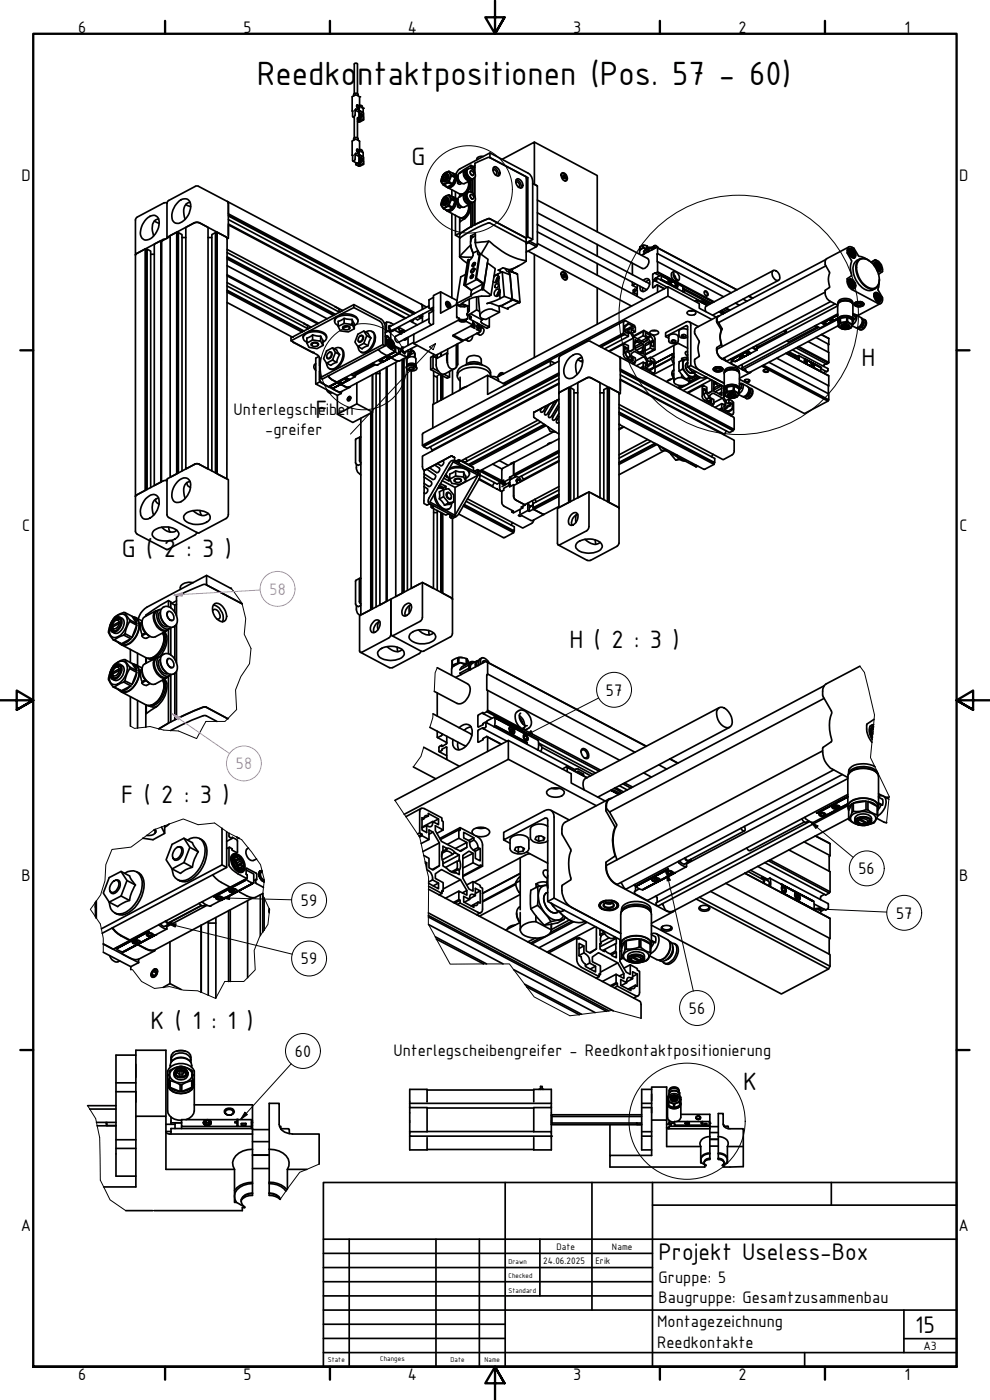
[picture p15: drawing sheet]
<svg xmlns="http://www.w3.org/2000/svg" width="297mm" height="420mm" viewBox="0 0 297 420" stroke-linecap="round" stroke-linejoin="round" font-family="sans-serif">
<defs><g id="words">
<g font-size="10.9">
<text x="77.1" y="25.5">Reedko</text>
<text x="107.2" y="25.5">ntaktpositionen (Pos. 57 - 60)</text>
</g>
<g font-size="8.1">
<text x="123.5" y="49.4">G</text>
<text x="258.4" y="109.7">H</text>
<text x="94.6" y="125.4">F</text>
<text x="36.5" y="167.3">G ( 2 : 3 )</text>
<text x="170.9" y="194.5">H ( 2 : 3 )</text>
<text x="36.3" y="240.9">F ( 2 : 3 )</text>
<text x="45.1" y="308.7">K ( 1 : 1 )</text>
<text x="222.9" y="327">K</text>
</g>
<g font-size="7.7">
<text x="197.6" y="378">Projekt Useless-Box</text>
<text x="274.6" y="400">15</text>
</g>
<g font-size="5.4">
<text x="23.5" y="9.8">6</text>
<text x="73" y="9.8">5</text>
<text x="122.4" y="9.8">4</text>
<text x="172" y="9.8">3</text>
<text x="221.6" y="9.8">2</text>
<text x="271.4" y="9.8">1</text>
<text x="6.5" y="54.4">D</text>
<text x="287.8" y="54.4">D</text>
<text x="70.1" y="124.4">Unterlegscheiben</text>
<text x="79.6" y="130.7">-greifer</text>
<text x="6.6" y="159.4">C</text>
<text x="287.9" y="159.4">C</text>
<text x="181.8" y="208.8">57</text>
<text x="257.6" y="262.4">56</text>
<text x="6.5" y="264.4">B</text>
<text x="287.8" y="264.4">B</text>
<text x="90.3" y="271.9">59</text>
<text x="268.9" y="275.7">57</text>
<text x="90.3" y="289.4">59</text>
<text x="206.7" y="304.3">56</text>
<text x="88.5" y="317.2">60</text>
<text x="118" y="317">Unterlegscheibengreifer - Reedkontaktpositionierung</text>
<text x="6.3" y="369.4">A</text>
<text x="287.6" y="369.4">A</text>
<text x="197.6" y="384.9">Gruppe: 5</text>
<text x="197.6" y="391.1">Baugruppe: Gesamtzusammenbau</text>
<text x="197.2" y="398.3">Montagezeichnung</text>
<text x="197.2" y="404.5">Reedkontakte</text>
<text x="23.5" y="414.1">6</text>
<text x="73" y="414.1">5</text>
<text x="122.4" y="414.1">4</text>
<text x="172" y="414.1">3</text>
<text x="221.6" y="414.1">2</text>
<text x="271.4" y="414.1">1</text>
</g>
<g font-size="5.4" fill="#f0f">
<text x="80.8" y="178.5">58</text>
<text x="70.7" y="230.9">58</text>
</g>
<text font-size="3.9" x="277.1" y="405.1">A3</text>
<g font-size="3">
<text x="167" y="375.1">Date</text>
<text x="183.6" y="375.1">Name</text>
<text x="163" y="379.4">24.06.2025</text>
<text x="178.6" y="379.4">Erik</text>
</g>
<g font-size="2.3">
<text x="152.6" y="379.4">Drawn</text>
<text x="152.6" y="383.6">Checked</text>
<text x="152.6" y="387.9">Standard</text>
<text x="98.4" y="408.8">State</text>
<text x="114.1" y="408.5">Changes</text>
<text x="135.2" y="408.8">Date</text>
<text x="145.4" y="408.8">Name</text>
</g>
</g></defs>
<!-- layer: Sichtbar (ISO) -->
<g fill="none" stroke="#000" stroke-width=".51">
<path d="M105.9 35.1l.4 .2v6.1M106.3 28v-8.8l.3-.2h.4l.3 .2v8.8M106.6 33.1l.1-.3a.84 .84 0 0 1 1.1 .4M106.6 33.1l1.1 .5M107.1 31.5a.52 .52 0 0 1 .6 .3 .52 .52 0 0 1-.1 .6l-.5-.3zM107.2 31.5a.55 .55 0 0 0-.2 .6 .55 .55 0 0 0 .6 .3M107.3 35.3v6.1M107.4 28.7a.7 .7 0 0 0-.5-.7 .7 .7 0 0 0-.8 .4v.4M107.6 36l.6-.1-.2 .3zM107.7 36h.4M107.8 32.2l.1 1.1M107.8 32v-.2l1.2 .7v1.3"/>
<path d="M107.8 33.2l.8 .4M107.8 33.2l.1 .1M107.9 31.9v-2.8l-1.2-.6-1 .5v4.3l.1 1.6 .2 .2 .6-.6v-1.4M107.9 33.3l.7 .3M107.9 31.5l.7 .3 .1 .6M107.9 33.3v2l-.6 .4 .4-.4v-1.7l.2-.3M107.9 35.3l.3 .2M108.2 34.4v-.4l.7 .4v.4M108.2 34.4l.7 .4v.2M108.2 34.4v.3M108.3 34.7h.1M108.2 34.4v1.1"/>
<path d="M108.2 35.5h.1M108.2 34.3l.1 .2M108.3 34.7v.8M108.6 33.6l.5 .3v2.1l-.2-.1 .1-.8-.7-.4M108.9 34.4l-.4 .2M109.1 36l-1.2 .6-.6-.2M58.6 55.9l-8 4.3-.5 .8M58.6 55.9h.9M59.6 55.9l8.7 4.6M106.6 46.3l.1-.3 1.1 .5M106.6 46.3l1.1 .7M106.7 48.8v.5"/>
<path d="M106.9 49.3v.1M107.1 44.8a.52 .52 0 0 1 .6 .3 .52 .52 0 0 1-.1 .6l-.5-.3zM107.2 44.8a.51 .51 0 0 0-.2 .6 .51 .51 0 0 0 .6 .3M107.4 42a.7 .7 0 0 0-.5-.8 .7 .7 0 0 0-.8 .4v.5M107.6 49.3l.5-.2 .1 .2-.4 .1zM107.7 49.3h.4M107.7 49.3h.1M107.8 46.5l-.2 2.3-.5 .2-1.2-.6M107.8 45.5l.1 1.1M107.8 45.4v-.3l1.2 .7v1.3M107.8 46.5l.8 .4M107.9 45.1v-2.7l-1.2-.6-1 .5v4.3l.1 1.6 .2 .2 .6-.6v-1.5"/>
<path d="M107.9 46.6l.7 .3M107.9 44.9h.6l.2 .3v.4M107.9 46.6v.1M107.9 46.5v2.2l-1.2 .6 .2 .1M107.9 48.7l.3 .1M108.2 47.7v-.4l.7 .4v.3M108.2 47.7v.3M108.2 47.7v1.1M108.2 48h.1M108.3 47.7l.6 .3v.3M108.3 48h.1M108.3 48l-.1 .8"/>
<path d="M108.6 46.9l.5 .3v2.1l-.2-.1 .1-.8-.7-.4M108.9 47.7l-.4 .2M109.1 49.3l-1.2 .6-1-.5M132.9 53.7l.3 .6M132.9 53.4l.1 .2M133 52.6l-.3 .7v.6a.46 .46 0 0 0 .2 .4 .46 .46 0 0 0 .5-.1 .62 .62 0 0 1-.8-.1 .62 .62 0 0 1 .1-.8l.6-1a.54 .54 0 0 1 .6-.2 .54 .54 0 0 1 .3 .6l-.3 1.1-.5 .4a1.23 1.23 0 0 0 .4-2zM133 55.5l1.1 .6-.4-.2M133 55.5h.2M133.1 52.4a1.06 1.06 0 0 1 1.4-.7 1.06 1.06 0 0 1 .6 1.4 2.06 2.06 0 0 1-2.3 2l-.4-1zM133.1 59.4a1.07 1.07 0 0 1 1.4-.6 1.07 1.07 0 0 1 .6 1.4 1.95 1.95 0 0 1-2.3 1.9 1.89 1.89 0 0 1 .3-2.7zM133.2 55.5l1 .6M133.3 52.3l.6-.2a1.31 1.31 0 0 1 .2 1.5 1.31 1.31 0 0 1-1.4 .7l-.1-.6"/>
<path d="M133.3 59.4l.2-.1a.56 .56 0 0 1 .6 .2 .56 .56 0 0 1 .1 .6l-.3 .7a.74 .74 0 0 1-1.2 .4 .74 .74 0 0 1 .1-1.2zM133.3 59.4l.3-.2a1.06 1.06 0 0 1 .8 .9 1.06 1.06 0 0 1-.6 1l-.8 .3-.4-.3v-.4M133.5 59.6l.6-.1a1.01 1.01 0 0 0-1.2 .6 1.01 1.01 0 0 0 .3 1.2M133.9 53.1l-.4 .7h-.5l.9-.7h.3M133.9 52.9l-.4-.3-.6 .8M133.9 59.9l-.4-.3-.6 .8M133.9 56l.3 .2M134 52.2a1.28 1.28 0 0 1 .6 1.5 1.28 1.28 0 0 1-1.4 .8l-.4-.2M134 59.2a1.28 1.28 0 0 1 .6 1.5 1.28 1.28 0 0 1-1.4 .9l-.4-.2M134.1 52.5l-.1-.1a1.09 1.09 0 0 0-1.1 .7 1.09 1.09 0 0 0 .3 1.2M134.1 52.4l-.6 .2M134.2 52.9l-1.3 .5"/>
<path d="M134.2 59.9l-1.3 .5M134.2 53l-.2 .1M134.2 56.2l3.7 2M134.6 54.8l-1.4 .7M134.6 54.8l1 .6M134.8 51.5l1 .5 .7 1.1M134.8 51.5l.7 1.1M134.8 51.5a2.57 2.57 0 0 0-2.2 3.5l.4 .5M134.8 58.5l1 .6 .7 1.1M134.8 58.5l.7 1.1M134.8 58.5a2.63 2.63 0 0 0-2.2 3.5l.4 .6M134.8 54.6l-.2 .2"/>
<path d="M134.8 54.6l1 .6M135.5 52.7l-.7 1.9M135.5 59.9l-.7 1.8M135.5 52.6v.1M135.5 59.6v.3M135.5 52.6l1 .5M135.5 52.7l1 .6M135.5 59.6l1 .6M135.5 59.9l1 .5M135.6 57v2M135.6 55.4l-1 .7h-.4M135.6 55.4l-1.4 .7"/>
<path d="M135.8 52a1.06 1.06 0 0 1 .7 1.1M135.8 59.1l.5 .4 .2 .7M136 59.2a1.81 1.81 0 0 1 .3 2.9l-.3 .5a1.42 1.42 0 0 1-2.1 .5M136 52l.3 .2M136.1 52.1a1.49 1.49 0 0 1 .6 2.3 2.24 2.24 0 0 1-2.5 1.8l-.2-.2M136.1 59.2a1.78 1.78 0 0 1 .4 2.8 1.72 1.72 0 0 1-2.5 1.1M136.3 52.2a2.26 2.26 0 0 1-.3 3.3l-.3 .4a1.3 1.3 0 0 1-1.5 .3M136.4 59.3l1 .6a1.59 1.59 0 0 0 0 1.9M136.4 52.2l1 .6M136.5 53.3l-.2 1-.5 .9M136.5 53.3l-.7 1.9M136.7 57.6v1.8"/>
<path d="M136.8 52.4l.9-1.6 9.3-4.9 12 6.5 .5 .7 .3 1.2v17.6l-1.4-.8M137.3 54.9l.5 .4 .8-.3M137.4 54.7l.5-.1-.6 .3zM137.4 52.9a1.52 1.52 0 0 0 0 1.8M137.4 52.9v.7l.5 .9M137.4 60v.7l.5 .9M137.9 58.2v.8M137.9 54.6l.5 .3M138 58.3v.7M138.5 58.4l.4 .1M139.4 51.2l-1.7 .8a1.98 1.98 0 0 0 1.6 3.1l1.7-.9M139.4 58.3l-1.7 .9a2.02 2.02 0 0 0 1.4 3l1.9-.9"/>
<path d="M139.8 51.1a1.36 1.36 0 0 0-.2 2.4l.6 .6a.7 .7 0 0 0 1.1-.1v3.6M139.8 58.1l-.4 .1a1.93 1.93 0 0 0-.1 2 1.93 1.93 0 0 0 1.8 1.1l.2-.3v7.1M140 51a1.49 1.49 0 0 0-.1 2.6l.3 .3a.84 .84 0 0 0 1.2 0M140 58.1a1.49 1.49 0 0 0-.1 2.6l.9 .5 .6-.3M140.1 51.4a1.44 1.44 0 0 0 1.2 2.2M140.1 51.8l.3 1 .5 .5M140.1 58.4a1.44 1.44 0 0 0 1.2 2.2M140.1 58.8l.3 1.1 .5 .5M140.2 51a1.35 1.35 0 0 0-.1 2.3l.6 .5a.68 .68 0 0 0 1-.1v4.1M140.2 58a1.47 1.47 0 0 0 .1 2.6l.7 .4 .7-.3v7.2M140.3 57.9a1.65 1.65 0 0 1 1.8 .2 1.65 1.65 0 0 1 .5 1.7 1.04 1.04 0 0 1-.9 1 1.04 1.04 0 0 1-1.1-.8l-.5-1.1zM140.5 54.5a3.1 3.1 0 0 1-2.3 3.8l-.3-.1"/>
<path d="M140.5 54.6a2.95 2.95 0 0 1-2 3.7M140.5 50.7a1.81 1.81 0 0 1 1.8 .8 1.81 1.81 0 0 1-.1 2 1.5 1.5 0 0 1-2-1.3l-.1-.8zM140.5 54.5a2.77 2.77 0 0 1-2 3.9l-.3-.1M140.6 54.5l.4 .5M140.7 54.3a3.1 3.1 0 0 1-.7 3.7M141.1 51.4a.73 .73 0 0 1 .9 .3 .73 .73 0 0 1-.2 1l-.6-.5zM141.2 51.4a.76 .76 0 0 0 .7 1.2M141.2 58.3a.8 .8 0 0 1 .8 .5 .8 .8 0 0 1-.2 .9l-.7-.7zM141.2 58.5a.83 .83 0 0 0 .7 1.2M141.3 49.6l-2.3 1.4-1.1 1M141.3 49.6v.9M141.3 49.6l.4 .2v.9"/>
<path d="M141.7 50l.5 .3v1.1M142.2 53.4v5.1M142.5 51.9v-2.9l4.3-1.8 11.1 5.9v25.2M142.5 50.2l-.3 .1M142.5 53.2v5.8M142.5 49.7l-.7 .4M145 47a1.43 1.43 0 0 0-1.9 1M147 45.9v1.4l11.4 6-.5 .3M148 51.2a.77 .77 0 0 1 .9 .2 .77 .77 0 0 1-.1 1h-.2M148.1 50.3a1.94 1.94 0 0 1 1.3 2.5M148.3 50.1a1.71 1.71 0 0 1 1.4 2.6 1.68 1.68 0 0 1-1.6-.9 1.68 1.68 0 0 1 .2-1.7zM150.7 47.8l9.6-5.1v12.6"/>
<path d="M154.7 54.8a.79 .79 0 0 1 1 .3 .79 .79 0 0 1-.1 .9h-.2M154.9 54a1.84 1.84 0 0 1 1.3 2.4M155.1 53.7a1.71 1.71 0 0 1 1.4 2.7 1.68 1.68 0 0 1-1.5-.9 1.68 1.68 0 0 1 .1-1.8zM158.4 53.3v17.8l-.5 .3M160.3 42.7l18.9 10v16.9M161.2 55.8l-1.4-.8 1.4 .8v17.8l-2.3-1.2-.3 .4 2.4 1.2-3.1 1.7M168.4 52.2a1.18 1.18 0 0 1 1.3 .6 1.18 1.18 0 0 1-.2 1.5M168.5 52a1.39 1.39 0 0 1 1.5 .6 1.39 1.39 0 0 1-.1 1.7 1.58 1.58 0 0 1-1.4-2.3zM168.9 53l.2 .5M169 52.6l.4 .1 .2 .6-.2 .3-.4-.1-.2-.5zM169.4 52.7l-.6 .3M169.6 53.3l-.4 .2"/>
<path d="M40.6 66l.1 93.7 .4 .6 9 4.7 8.5-4.5 .5-.8M41 76.1l-.4 .4M41.2 65.2l-.6 .9M43.6 74.7l-2.6 1.4M43.9 74.9l-.3-.2v72.5l-2.6 1.4M43.9 65.7a2.13 2.13 0 0 1 3.5-.3 5.3 5.3 0 0 1-3.2 6.6 1.9 1.9 0 0 1-2-2.6l.5-2zM44.1 74.8l-.2 .1v72.1M45.2 76.3h1.1M46.4 66.3l1.4 .7M47.6 65.7a2.69 2.69 0 0 0-1.9 3.6l.4 1.5M48.3 72.2l-2 1.1v72.4l2-1v-72.5l.2 .2M49.7 71.7l-.7 .2-8 4.2"/>
<path d="M50.1 61v10.5M50.1 60.9h-.9l-8 4.2M51.1 71l-2.6 1.4v72.2M53 69.7l-1.9 1v72.5l1.9-1v-72.5l.3 .2M53.5 69.8l-.2 .1v72.1M53.8 60.2a1.95 1.95 0 0 1 2.4-.4 1.95 1.95 0 0 1 1 2.2 5.2 5.2 0 0 1-4.1 5 1.98 1.98 0 0 1-1.5-2.6l.3-1.4 .6-1.2zM54.6 71.3h1.2M55.8 61.3l1.4 .7M57 60.7a2.62 2.62 0 0 0-1.8 3.6l.4 1.5M58.4 66.8h1.4M58.4 66.8l-2.6 1.4v72.6l2.6-1.4M58.4 66.8l-8 4.3-.3 .4"/>
<path d="M59.8 66.8l2.6 1.4v72.6l-2.6-1.4M59.8 66.8l8.7 4.7M62.4 71.3h1.2M64.6 69.8l-1 .6v70.9M64.8 69.9l-.2-.1v72.1M65.2 69.7l-.4 .2v72.1M68.1 74.8l34.7 18.4M68.1 75.8l33.6 17.8M68.1 77.1l32.5 17.2M68.1 77.3l32.4 17.2M68.1 77.7l32 17M68.1 79.7l30.1 16"/>
<path d="M68.3 60.5l.2 .5M68.3 60.5l58.2 30.9M68.5 70.7v-3.2l53 28M68.5 61v10.5l-.4 .2M68.5 61v3.2l56.2 29.8M68.5 64.6l55.8 29.5M68.5 64.8l55.6 29.4M68.5 65.9l54.5 28.9M68.5 67.2l53.3 28.3M132.9 60.7l.3 .6M132.9 60.4l.1 .2M133 62.6l1.1 .6-.4-.2"/>
<path d="M133 62.6l.2 .1M133.2 62.7l1 .5M133.9 60.1l-.4 .8h-.5l-.1-.2 1-.6 .3 .1M134.2 60l-.2 .2M134.6 61.9l-1.4 .8M134.6 61.9l1 .6M134.8 61.7l-.2 .2M134.8 61.7l1 .5M135.6 64.1v25.3M135.6 62.5l-.7 .5-.7 .2M135.6 62.5l-1.4 .7M136.5 60.4l-.7 1.8"/>
<path d="M136.7 64.6v6M137.3 62l.7 .4 .6-.3M137.4 61.8l.5-.2-.6 .4zM137.9 77l3.8 .2M137.9 71.5a27.6 27.6 0 0 1 9-4.6l11 5.9M137.9 77l2.3 2M137.9 70l-1.2 .6 1.2 .7M137.9 65.3v11.8M137.9 61.6l.5 .4M138 70.1l-.1 .2M138.5 65.5h1.1M140.5 61.6a3 3 0 0 1-2.3 3.8l-4-2"/>
<path d="M140.5 61.6a2.95 2.95 0 0 1-2 3.8M140.5 61.5a2.58 2.58 0 0 1-2.3 3.9M140.6 77.9l.2 .2-1.2 7.5-.2-.1zM140.6 77.9l-.3 .2-1.1 7.3 2.3 1.8-2.3-1.8M140.6 61.6l.4 .5M140.7 61.4a3.5 3.5 0 0 1-1.3 4.2l-1.4 1v-1.3M141.2 73.6l.8 2.4M141.2 73.6l-3.3 3.4M141.2 70.8l1.4-.7v2.7M141.2 70.8l.7 .4M141.2 70.8v1.8M141.2 73.5v.1"/>
<path d="M141.3 68.1l-3.3 2M141.8 79.7l.1 .3M141.9 71.2a4 4 0 0 0 .1 4.7M141.9 79l.5-.2a.69 .69 0 0 1 .1 .8 .69 .69 0 0 1-.8 .3zM142 75.9l-.3 1.4-.9 .8M142 75.9l1.4-.7v1.1l.4 .1M142.2 79h.2a.52 .52 0 0 1 0 .6 .52 .52 0 0 1-.6 .2zM142.2 60.6v6.9M142.5 67.4h.1M142.5 60.2v7.2M142.6 67.4l-1.3 .7M142.6 72.8l.2 1.2 1.2 2.1"/>
<path d="M142.6 71.8v.9M142.6 70.7l-.7 .5M142.6 78.9l-.3 .1M144.1 76.1l-1.2 7.4M146.6 72.4h.2a22.3 22.3 0 0 0 11.1 6 17.1 17.1 0 0 1-5 2.5M146.6 72.4l-4 .4M146.6 72.4l-2.3 3.9M146.9 65.6h-.4l-3.9 1.8M146.9 65.6l-1.7 .5-2.7 1.3M146.9 65.6l10.9 5.8M155.7 79.7l-2 1.1a3.5 3.5 0 0 1-2.8-.4l-1.4 .7 .6 .2M157.8 71.4l.1 .1"/>
<path d="M157.8 71.4l.1 .2M158.4 75.4l31.1 16.5M158.6 72.8l-.7 .4M159.8 71.9l-1.9 1M160.3 76.4v30.9M161.2 60l33.1 17.6a1.95 1.95 0 0 1-1.6 3l-31.5-16.7M161.2 69.6l32.9 17.3M161.2 67.4l33.7 17.9M161.2 73.6l-.2 .4M161.2 73.1l31.9 16.9M179.2 73.4v3.5M179.2 79.1v3.5"/>
<path d="M189.7 79v3.5M192 74.1l-.1 1.1M192.8 73.7v.8l-.8 .4v-.8M192.8 73.7l-.8 .4M193 73.6l1.1 .2M193 73.6h.5M193 73.6v.9M193 73.6l-.2 .1M193.9 74.8l-.8-.4-.8 .4-.4 .6v.9M194.1 73.8v.9l-.7-.2M194.1 73.8l.1 .1M194.2 73.9l.3 .6"/>
<path d="M194.2 73.9v.7M194.5 74.8a.51 .51 0 0 1 .3-.5 .51 .51 0 0 1 .5 0 .72 .72 0 0 0-.7 .4 .72 .72 0 0 0 0 .8M194.5 74.8v.5M194.6 75.5l-.1-.2-1.4 .7 .2 .2M194.8 74.3l-1.4 .7-.3 .5 1.4-.7M195.6 75v-.6l.4-.3-.5 .4v.5M195.7 74.1l-.9 .6v.7M196.4 73.7l-.4 .3-.1 .8v-.2M196.7 74.3l-.2 .2M197 74.2l-.3-.1-.2 .4M197 74.2l.3 .2M197 74.2l24.1 12.8"/>
<path d="M197 74.2l-4.5 2.4M197.3 76.1v5.5M197.3 74.4v1.7M197.3 78.5l19.8 10.6M197.3 76.1l22.1 11.8M197.3 74.4l23.7 12.6M197.5 74.5l-.2-.4a.55 .55 0 0 0-.6-.4 .55 .55 0 0 0-.5 .5v.5M247.8 79.8l-32.2 17 1.1 1.9a6.2 6.2 0 0 0 0 5.3M247.8 77.9l-32.2 17a1.14 1.14 0 0 0 0 1.9M254.6 74.1l-6.8 3.7-.2 .5v1.1l1.3 2.2a8.6 8.6 0 0 0 0 4.7l-1.3 .8a3 3 0 0 0 1.4 3.3l2.3 1.2M254.7 74.8h.7M254.7 74.7a1.49 1.49 0 0 1 2 1.5 .88 .88 0 0 1-.4 1.2 .88 .88 0 0 1-1.2-.5l-.5-1.1z"/>
<path d="M254.8 75.7l.6 1.1M254.8 75.6l.1 .1M254.9 74.9a1.36 1.36 0 0 1 1.4 .7 1.36 1.36 0 0 1-.1 1.5 1.55 1.55 0 0 1-1.3-2.2zM255 75a1.29 1.29 0 0 1 1.3 .6 1.29 1.29 0 0 1-.1 1.5 1.45 1.45 0 0 1-1.2-2.1zM255 75.1a1.21 1.21 0 0 0 1.1 1.8M255.3 75l-.1-.1-.3 .3M255.4 76.6l.9-.4 .1 .2-.9 .5zM255.6 75l-.7 .4M255.7 75.3l-.1-.3-.8 .4M256 75.4l-.3-.1-.8 .4 .2 .2M256.1 75.7l-.1-.3-.9 .5 .1 .2M256.3 76.6v.3l-.4 .1"/>
<path d="M256.3 76.2v-.3l-.9 .5v.2M256.3 75.9l-.2-.2-.9 .4 .2 .3M256.4 76.4l-.8 .5M256.5 76.9l-.4 .5M257.7 78.1a2.98 2.98 0 0 1 4.1 1 6.1 6.1 0 0 1 1.6 6.5 2.35 2.35 0 0 1-3.8 0 6.6 6.6 0 0 1-2.2-7.1zM257.9 77.8a3.1 3.1 0 0 0-1.9 4 6.5 6.5 0 0 0 4.9 5.4l1.7-.6M260.1 77.8l-2.4-.9-1.4-2.2a1.09 1.09 0 0 0-1.3-.7 1.09 1.09 0 0 0-.8 1.2v.7l1.3 2.2a8.6 8.6 0 0 0 0 4.7l-1.2 .8a3.1 3.1 0 0 0 1.4 3.3l8 4.2a1.21 1.21 0 0 0 1.1-.7 1.21 1.21 0 0 0-.1-1.3l-1.3-2.3 .4-2M260.9 78.3a2.4 2.4 0 0 0-3-.5 2.4 2.4 0 0 0-1.1 2.8 7.2 7.2 0 0 0 4.4 6.2 2.32 2.32 0 0 0 2.6-2.9M262.2 79.5a.79 .79 0 0 1 .5-.9 .79 .79 0 0 1 1 .4 1.54 1.54 0 0 1 .1 2.5l-.5-.1M262.4 78.8h.6M262.4 79.8a.76 .76 0 0 1 .5-1 .76 .76 0 0 1 .9 .6l.4 .7v.7a.51 .51 0 0 1-.8 .4l-.3-.2M262.4 79.7l.7 1.2"/>
<path d="M262.4 79.9a.72 .72 0 0 1 .4-1 .72 .72 0 0 1 1 .5l.4 1.4a.61 .61 0 0 1-.5 .4 .61 .61 0 0 1-.6-.3M262.4 79.7l.2 .1M262.6 78a3.1 3.1 0 0 1 2.1 3.6l-1.1 .7M262.6 78l-1.1 .8M262.6 78l-1.2 .7M262.7 79.2l-.2 .8M263 79.1l-.2-.1-.3 .3M263.3 79l-.8 .4M263.4 79.4l-.1-.4-.8 .5M263.7 79.4l-1.1 .4 .2 .1M263.7 79.7v-.3l-.9 .5 .1 .3M264 79.9l-.3-.2-.8 .5 .2 .2"/>
<path d="M68.1 82.5l27.5 14.5M68.1 82.8l27.2 14.4M68.1 84.8l25.3 13.4M68.1 85.8l24.2 12.8M68.1 87.1l23.1 12.3M68.1 87.3l23 12.1M68.1 87.7l22.6 12M68.1 90.8l19.7 10.4M91.2 97l1.1 .7v1M91.2 97.1h.1M91.6 100l-4.3 2.3M92.4 97.6l-.1 .1"/>
<path d="M93.3 98.1l-1 .6M100.4 96.4a2.28 2.28 0 0 1 2.5-2.1 4.2 4.2 0 0 1 4.4 1.4l.1 .7M100.6 92.1l1.1 .7 .1 1M100.7 92.1h-.1M101 95l-8.5 4.5M101.5 97.8a1.42 1.42 0 0 1-1.1-1.5 1.42 1.42 0 0 1 1.3-1.3 5.2 5.2 0 0 1 5.5 .8 1.34 1.34 0 0 1-.9 2M101.5 98l.6 1.3 2.4 .3 1.8-.9M101.8 92.7l-.1 .1M102.7 93.2l-1 .5M102.9 98.5v.2M102.9 98.6l-.1-.1a1.26 1.26 0 0 1 2.1-.4l-.1 .5M103.2 98.1l.9-.1 .7 .3a1.05 1.05 0 0 1-.8 .8 1.05 1.05 0 0 1-1.1-.5z"/>
<path d="M103.3 95.5v1.6l-1.8 .9v-1.6h.2a3.3 3.3 0 0 1 3.3-.5h.7l.6 1.2v1.6l-.6-1.3M104.9 98.5l-.1 .2M105.7 95.9v1.5l-2.4-.3M106.2 92.3l7.7 4.1 .6 .5 .4 1.1v5.4l-18.9 10v-5.8l-.4-.7-.5-.5-7.8-4.1v-.9l18.9-10v.9l-4.3 2.2M106.2 91.4l8 4.3 .9 .8 .5 1.2v6.1l-18.9 10-.7-.4M109.2 99.4l.8 1.4 1.3 .7M109.7 99.7a1.62 1.62 0 0 1 2-.2 1.62 1.62 0 0 1 .6 1.9 4.4 4.4 0 0 1-3.8 4.4l-.3-.2a1.73 1.73 0 0 1-.8-1.6l-.9-1.3 .9-2.4 1.8-.9 1.2 .7 .9 1.4-.7 1.6a.68 .68 0 0 1-.7 .8l-1.3 .8-1.2-.7 1.8-1M111.5 99.4l.3 .2M111.9 99.6a3.3 3.3 0 0 1 .1 4.1 2.96 2.96 0 0 1-3.7 1.9M116 96.7l.8 .1 1.3 .6M116 96.7v2.5l.4 .2M116 96.7l-.6 .4"/>
<path d="M116.4 99.4l.8 .4v1.7l-1.2-.7v2.7l.8 .9 1.8 1.1M116.4 99.4l-.8 .5M116.9 97.8a1 1 0 0 0-.1 1.1 1 1 0 0 0 .9 .5M117.2 97.8v-.1a.9 .9 0 0 0-.5 1 .9 .9 0 0 0 .9 .7l.3-.2M117.3 97.8h-.2a.86 .86 0 0 0-.2 1 .86 .86 0 0 0 1 .4l.1-.2M117.7 99.4h.1M118.2 98.8l.1 .2M118.3 99l1.5 .8v-1.5l1.9 1.1M119.7 98.3l-1.4 .7M120.3 99.8h.1M120.3 99.4l-.2 .1M120.6 99.7l-.3 .3"/>
<path d="M120.6 99.7v-.2l-.3 .3M121 99.7l-.6 .4M121 99.6l-.4 .1M121.2 99.5l-.4-.1a.65 .65 0 0 0-.8 .5M121.2 99.7l-.7-.2-.3 .7M121.2 99.6l-.2-.1a.59 .59 0 0 0-.7 .1 .59 .59 0 0 0-.2 .6M121.4 99.5a.8 .8 0 0 0-1.1-.3 .8 .8 0 0 0-.3 1.1M123 96.3l2.2 1.2M123.2 96.2l.6 .3M124.3 95.7l-.5 1.1M125.5 95l.9 .4M125.7 94.8l.7 .4"/>
<path d="M126.1 94.7l.6 .3-.3 .2M126.4 95.2v.2M126.4 95.4l-1.1 .6-.8-.5M126.5 91.4l.2 .5M126.5 91.4l1.5 .8M126.7 91.9v.9M126.7 94.3v2.4M128.7 91.8l-11.7 6.2a.83 .83 0 0 0 .7 1.2l12-6.4M128.7 95.7l-10 5.2a1.14 1.14 0 0 0 .9 1.8l4.5-2.4M129.3 92.6l.7 .3v.4M129.4 92.9l.6 .3M130 89.3l-1.3 .7v2.4l.5 .3 .8-.5"/>
<path d="M130 93.3l-1.3 .7v2.8l.7 .7M132.2 87.6l5 2.6M133.7 90.8a.78 .78 0 0 1 .9 0 .78 .78 0 0 1 .3 .8l.1 .5-.4 .3M133.9 90.6a1.14 1.14 0 0 1 1.2 .6 1.14 1.14 0 0 1-.2 1.3 1.36 1.36 0 0 1-1-1.9zM134 91.3l.3-.2 .4 .7-.2 .2zM134 91.4h.6M134.3 91.5l.1 .4M134.7 91.8l-.3 .1M137 91.4v4l.2-.2 .5 .3M137 91.4a2.87 2.87 0 0 0 3.3 .3M137 91.4l-4.8 2.6v-6.4l-2.2 1.1v8.5l-5.9 3.1v2.8l6.6 3.6 8.1-4.3-2.9-1.7 6-3.2M137.6 95.7a1.77 1.77 0 0 0 2.2 .4"/>
<path d="M137.6 96.1a1.67 1.67 0 0 0 2.2 .3M137.6 95.7v.4M137.6 96.1l-13.5 7M137.7 95.6l.6 .5h1.4M137.7 95.5l.6 .6 1.4-.1M137.7 95.6l-.1 .1M137.7 95.5v.1M138 91.7l-.1 .2M138 91.7v.3M138.2 91.6v.4M138.2 91.6l-.2 .1M138.7 91l.1 .4"/>
<path d="M138.7 91.4h.6M139.3 91.4l-1.1 .2M139.3 91.4l.1 .1v.6M139.3 91.4v.7M139.4 85.5l-.1 .1M139.4 91.5l.7 .3M139.6 82.4l-1.4 .7-1.2 8 4.5-2.3-.3-.2M139.7 96.1h.1M139.7 96v.1M139.8 96.1v.3M140.1 94.3l.1 .1M140.2 95.7l-1.1 .2-1.3-.2"/>
<path d="M140.2 94.7l1.2 .4v.4l-.4 .3M140.2 95.7l-.5 .3M140.3 94.7l-.1 1M140.3 91.7l.5 .3M140.3 91.7v2.2M140.7 94.7l.4 .5M140.8 92.5v.7M140.8 89.8v3.5l-.7 1 .1 .4 1-.6M140.9 95.4l.3-.4-.3 .4M140.9 95.4l.1 .1M141 95.5v.3l5.1 2.7 .7-.4M141 95.2l-.1 .2"/>
<path d="M141.2 83.3l.1 .2M141.4 95.2l-.4 .3M141.4 82.7l.4-.3a.6 .6 0 0 1 0 .8 .6 .6 0 0 1-.7 .2zM141.4 81.6l.2 .2M141.5 81.7l.2 .1M141.5 82.8l.3-.2a.47 .47 0 0 1 0 .6 .47 .47 0 0 1-.5 .2zM141.6 80.9l.6-.2a.66 .66 0 0 1-.8 .9zM141.7 80.7l.5-.3a.86 .86 0 0 1 .1 1 .86 .86 0 0 1-.9 .4l-.2-.3zM141.9 96.2v1.3l-2.1-1.1M141.9 96.9l.3 .9-.3 .1-.3-.3M141.9 96.6a1.2 1.2 0 0 1 .4 1.9l-1.1-.6M142 82.5l-.3 .1"/>
<path d="M142.2 80.7l.2 .1M142.2 80.7l.2 .2M142.8 83.7h-.1M142.9 83.5l2.4 1.7-.1 .2-2.4-1.7zM143 89.1v3.9M143.1 96.9l.2 .6-.3 .6 .8 .4-.3-.9 .1-.4M143.5 97.5l.5 .5 .7-.2M143.5 89l.5 5.8M143.6 97.9l.3 .6-.2 .3-.3-.1M143.9 93.5l-.9-.5-1.8 1.1 3.5 1.9M144.1 99.5l-5 2.7-3-1.6M144.2 98l-.1 1.5-1.2-.7 .8-.3"/>
<path d="M144.2 99.2v-1.1l.7 .4a1.25 1.25 0 0 1 .1 1.3 1.25 1.25 0 0 1-1.2 .7l-.8-.4 .6-.1 .4-.5M144.8 85.3l.2 .1M144.8 85.3l-3.3 1.7-.3 1.6M144.8 85.3l-.3 1.5M145 85.4l-.2 1.6-.3-.2-3.3 1.8M145 86.8l1.2-7.9 2.4 1.7-1.3 8-.6 .3a11.7 11.7 0 0 0-8.9 2.8l-.8-.6M145 86.8l-.2 .2M145 86.8l2.3 1.8M145.1 95.7l-.4 .3M145.2 85.4h-.2M145.3 85.2l1.1-7.4-2.4-1.7-1.3 7.6 .2 .2-3.3 1.7M146.8 95.4v2.7l-2.5-1.5 .4-.6"/>
<path d="M148.2 83.2a.86 .86 0 0 1 1.3-.5 .86 .86 0 0 1 .1 1.4 .92 .92 0 0 1-.7 .7 .92 .92 0 0 1-.9-.4M148.8 85.3l.2-.1a.55 .55 0 0 1 .4 .8 .55 .55 0 0 1-.9 0zM148.8 87a.81 .81 0 0 1 1.2 0 .81 .81 0 0 1-.1 1.2 .91 .91 0 0 1-1.4 .6 .91 .91 0 0 1 .1-1.6zM148.8 84.3l.1 .5M149.3 84.5l-.1-.6 .3 .2 .4 2.8M149.4 82.2l-1.1 .5M149.4 82.2l.1 .6M149.5 83.5h.2h-.2l-.3 .4M149.7 81l.7 .7M149.7 88.6l-.2-.5 .4 .1 .2 1.4M149.7 83l-.5 .3M149.7 83l-.8 .9 .1 .9"/>
<path d="M149.7 91.9l.2 1.8-4.1 2.2-.5-.1a1.21 1.21 0 0 1-1.3-1.1 1.21 1.21 0 0 1 1.1-1.3l1.3-.6h1l2.5 .9M149.9 87.6l-.4 .5M150 87.1l-.4 .3M150.1 89.6l1.2-.7-.6-7.3 2.3 .9 .7 7.3-.3 .2M150.1 89.6l-4 1.5 1.2-.1 2.4 .9M150.1 87.2l-.8 .8v.9l-.1-.5M150.1 91.7l2.4 1M150.1 91.7l-.4 .2M150.7 81.6l-1.3 .6M151.3 88.9l2.4 .9M151.5 80.6l.5 .7 .7 .2M152.8 81.3l2.5 1z"/>
<path d="M152.8 81.3v1.1M152.9 81.3l.8 8.4 2.3 1-.1 .1-2.5-.8M153.4 90l.3 .1M153.7 90.1l-3.3 1.7-.3-.1M153.7 80.8v.8M153.7 81.6h.1M155.3 82.3l.7 8.4M155.9 90.8h-.4l-3.3 1.8 .3 .1v-.3M168.4 81.9a1.22 1.22 0 0 1 1.3 .6 1.22 1.22 0 0 1-.2 1.5M168.5 81.7a1.39 1.39 0 0 1 1.7 1.6 .62 .62 0 0 1-.2 .6 .62 .62 0 0 1-.7 0l-.8-.9-.2-.7zM168.9 82.7l.2 .5 .5-.2M169 82.3l.4 .2 .2 .5-.2 .4-.4-.2-.2-.5z"/>
<path d="M169.4 82.5l-.6 .2M179.2 86.4v10.9M187.1 100l.4 .2-7.4 3.9M187.3 96.3l-35.9 19M187.5 98l.3-.2-.3-.1v1.8l.7 .4v-1.1M187.8 97.8l.6-.4v-.3l1.5 .8-.8 .4M188.4 97.4l-.5 .1-.1 .3M189 98.3l-.2 .7-.6-.2-.7 .4M189.1 99.8l1 1.7-7.5 3.9M189.7 100l.9-.5-1.2-.6v.7l1 1.6 2.8 1.5 1-.6M189.7 84.7l.1 .9M189.7 85.6l1.5 .8"/>
<path d="M189.9 97.9v.8l-.9-.4-1.5 .8M190.1 87.8l1.1 .6M190.4 86.8v.1M190.4 86.8l-.4 .2v.8l1.2-.7-.1 1.8M190.4 86.8l.2 .1M190.4 86.9v.1M190.5 85.1l-.7 .5M190.6 99.5l-.2-1.8-3-1.5-.3 .6v3.2l-7.3 3.9M191.2 85.4l-.1 1.2-.7 .4M192.8 86.3l.2 1.2M193 99.5v1.3l-1.7 .9M193 84.2a1.06 1.06 0 0 1 1.3-.6 1.06 1.06 0 0 1 .6 1.3 2.54 2.54 0 0 1-2.1 2.6 1.02 1.02 0 0 1-.7-1.5"/>
<path d="M193.2 99.2v.4l-.2-.1-2.8 1.4M194.8 84.1l-1.1 .5M195.6 99.2h1.3M196.6 83.6l.4-.2v.6l-1.1 .6-.1 1.7 1.4-.8M196.6 82l-.8 .4v1.6l.8-.3M196.6 82h.1M196.6 83.6v.1M196.6 84.3l3.6 1.9M196.6 82l1.3 .8M197 83.4l13.4 7.1M197.2 85.5l2.1 1.2zM197.2 81.8l-.6 .2"/>
<path d="M197.3 85.6v2.1M198.3 82.6l.1 .9-.2 .6M198.3 82.6l6.6 3.4-.1 1.5M198.3 82.6l-1.1 .6v.3M198.5 82.7l4.8 2.6M198.5 83.9l4.7 2.6zM198.5 83.9l4.7 2.6M199.7 99.9l6.2-3.3 .5-.1 .5 .2 .4 .9v12.1l-1 .5-.1-12.4-6.5 3.2zM200.4 86.1v2.8M200.5 84.2a.54 .54 0 0 1 .7 .2 .54 .54 0 0 1-.2 .7l-.3-.3M200.6 84.1a.6 .6 0 0 1 .7 .3 .6 .6 0 0 1-.3 .7l-.4-.3zM200.6 84.1h.3"/>
<path d="M200.7 84.6l.3-.2 .1 .3M200.9 84.1h.1M201 84.4l-.2-.1-.1 .2 .3 .4 .1-.2-.2 .1M201.3 84.8l-.1 .3M201.5 81.9a1.49 1.49 0 0 1 1.7 0 1.49 1.49 0 0 1 .6 1.6 1.06 1.06 0 0 1-1 .9 1.06 1.06 0 0 1-1.1-.8l-.3-.8zM202.1 82.7l.5 .9M202.1 82.3l.6 .9a.69 .69 0 0 1-.3 1.2l.4-.6M202.2 84.2l-4.9-2.6-.1 .2 16.9 8.9M202.2 82a1.27 1.27 0 0 0 1.1 1.9M202.7 84.4l11.6 6.2M202.8 85.2a.55 .55 0 0 1 .4 .4 .55 .55 0 0 1-.1 .5l-.3-.3zM202.8 85.3a.37 .37 0 0 1 .5 .3 .37 .37 0 0 1-.4 .4z"/>
<path d="M202.8 85.2a.55 .55 0 0 1 .5 .3 .55 .55 0 0 1-.1 .6M202.8 85.3v.5l.4 .2M203 85.4l.2 .4M203.1 85.4h-.2a.27 .27 0 0 0-.1 .4 .27 .27 0 0 0 .4 0M203.2 85.2h.1M204.9 86.5l8.6 4.5M205 86.7l.4 .3-.2 .7M205.4 87.1l7.7 4.1M206.3 99a1.93 1.93 0 0 0-2.6 .4v1.2a1.75 1.75 0 0 0 2.6 .5M206.5 93.4a1.5 1.5 0 0 1 2.3 .6 1.61 1.61 0 0 1-2.7-.2zM206.8 96.6l2.7 1.4M206.8 93.3h1.3"/>
<path d="M209.1 90l3.1 1.7M209.1 90l.1 .8M209.1 90l-.6 .3M210.4 90.7l.3-.4 2 1.1M210.6 90.3l-.4 .3M210.7 90.8l.2-.1 .7 .4M211.3 87.5a.78 .78 0 0 1 1 .3 .78 .78 0 0 1-.2 1l-.6-.4zM211.3 87.8l.1-.2a.64 .64 0 0 1 .8 .3 .64 .64 0 0 1-.2 .9l-.2-.1M211.5 91.2l.1-.1v.3M213.6 95.9l-13.2-7-49.5 26.2M214.9 95.2l-5.1-2.7v-1.4l-9.4-5-51.4 27.2M215.5 94.8l-7 3.9-.1 1.3 1.4 2.5a7.1 7.1 0 0 0-.1 4.5l-1.2 .8a3.1 3.1 0 0 0 1.4 3.4l7.4 3.8-10-5.3"/>
<path d="M215.9 94.8a1.45 1.45 0 0 0-.8 2l1.2 2a8.6 8.6 0 0 0 0 4.7l-1.2 .8a3.3 3.3 0 0 0 1.4 3.4l7.7 4a.91 .91 0 0 0 1.2-.2M216.2 93.8v-.2l.9 .5M216.3 93.3l1.1 .7M216.5 93.2l1.2 .6M216.9 94.2l-1.1-.6 1.2 .6M217 92.9l1.2 .6M217.6 92.6l1.2 .6M217.9 92.4l1.1 .7M220.7 91l1.2 .6M222.9 89.8l1.3 .6M224.6 88.9l1.2 .6M224.7 88.9l1.2 .6"/>
<path d="M232 81.2a1.9 1.9 0 0 1 1.7 2.8 1.49 1.49 0 0 1-2-1.5l-.1-.7zM232 81.2l-20 10.6-.4 .6 .2 1.1M233.6 84.1l-19.8 10.5M235.8 99l.1 .6h-.3l-.3-.4M235.8 99.7l-8.5 4.4-.4-.4M244.4 97.8l.6 .5 .5-.2M244.8 98.3l-8.3 4.4-.3-.5M245.6 98.3l-23 12.2v.3l.2 .1M247 97.1a.57 .57 0 0 0 1 0M247.1 97.2l.2-.3 .6 .3M247.1 96.9l.9 .2a.49 .49 0 0 1-.5 .4 .49 .49 0 0 1-.5-.4zM247.1 97.1l.7-.1v.3a.38 .38 0 0 1-.4 .1 .38 .38 0 0 1-.3-.3z"/>
<path d="M247.6 87.7l-32.5 17.1a2.75 2.75 0 0 0 1.7 2.9l32.4-17.2M247.6 97.5l3.7-1.9zM247.7 97.3l-.3 .1-.2-.3h.5v.2M249 95.9a.64 .64 0 0 1 1.1 .3 .6 .6 0 0 1-.7 .2 .6 .6 0 0 1-.4-.5zM249 96l.1 .2M249.4 95.9v.2l-.2-.1 .5-.1-.1 .3M249.4 95.7l-.4 .2a.53 .53 0 0 0 .6 .4 .53 .53 0 0 0 .5-.4M249.6 95.9v.3l-.2-.1M250.1 96l-.1 .2M250.5 91.2l-32.4 17.2-.8-1M251.3 94.2l-30 15.9-1.9-1-.1-.3 .8-.4M251.3 95.9v-4.4a2.82 2.82 0 0 1 3.8-1l.6 .5 .2 .5v4.4"/>
<path d="M251.3 95.6l-5.2 2.8-1.1-.6-.1-.2M251.3 94.5l-4.7 2.4M251.3 95.9l-28.4 15M251.3 91.8l-24.2 12.8M251.3 95.5l-3.7 2M251.4 96.2a1.67 1.67 0 0 1 2.2-1.5l1.9 .5a.78 .78 0 0 1 .3 1M251.4 96.4a1.83 1.83 0 0 1 2.5-1.6l1 .2 .7 .4 .2 .5v1.5M251.4 91.2a2.88 2.88 0 0 1 4.3-.5l.2 .5M251.4 91.2h.1M251.5 97.8l-26.6 14-.9-.3-.6-.8M251.5 91.1a3 3 0 0 1 4.3 0M251.5 90.9v-.2a2.73 2.73 0 0 1 4.1-.5l.2 .7"/>
<path d="M251.5 97.8l1.5 1M251.5 96.6v1.2M252 95.6a.75 .75 0 0 0-.5 1M252 96.8l-.5 1M252 95.6l-.5 1M252 95.6v1.2M252.2 96.8h-.2M252.2 95.5v1.3M252.3 98.1a1.37 1.37 0 0 1 2.3-.7l.3 .7M252.6 98a1.09 1.09 0 0 0 1 .7 1.09 1.09 0 0 0 1-.7l-.3 .4M252.6 97.9a1.56 1.56 0 0 1 2.2 .4 1.47 1.47 0 0 1-2.3 0zM252.6 98h.1"/>
<path d="M252.7 97.9a1.41 1.41 0 0 1 2.1 .4 1.25 1.25 0 0 1-2.3-.2zM252.7 98l.3 .4M252.7 98.6l-.3-.4a1.45 1.45 0 0 1 2.5 0l-.3 .4M252.9 97.8l.1 .2 1.1 .4M253 98v.5h1.1M253.2 97.7l1.1 .8v-.4l-.2-.2h-.9M254.1 95.2l-1.9 .3M254.1 96.4l-1.9 .4M254.1 96.4l.2 .1M254.1 95.2v1.2M254.3 95.2l1.5 .8M254.3 96.5l1.5 .8"/>
<path d="M254.3 95.2v1.3M254.7 84h.7M254.7 83.9a1.06 1.06 0 0 1 1.6 .7 1.09 1.09 0 0 1 .6 1.2 1.09 1.09 0 0 1-1.1 .8 2.16 2.16 0 0 1-1.1-2.7zM254.8 84.9l.6 1.1M254.8 84.8l.1 .1M254.9 84.1a1.39 1.39 0 0 1 1.6 1.9 .91 .91 0 0 1-1 .3 .91 .91 0 0 1-.6-.9l-.2-.7zM255 84.2a1.27 1.27 0 0 1 1.3 .6 1.27 1.27 0 0 1-.1 1.5 1.45 1.45 0 0 1-1.2-2.1zM255 84.3a1.15 1.15 0 0 0 0 1.2 1.15 1.15 0 0 0 1.1 .6M255.3 84.2l-.1-.1-.3 .3M255.4 85.8l.9-.5 .1 .3-.9 .5zM255.6 84.2l-.8 .3M255.7 84.4l-.1-.2-.8 .4"/>
<path d="M255.8 97.3v.1M255.8 96v1.3M255.8 97.4l-.5 1-.9 .3a.97 .97 0 0 0 1.1-.9 .97 .97 0 0 0-1.1-1 1.95 1.95 0 0 0-2.7 1.1l.4 .5 .8 .3M255.8 96.1v.5M255.9 94.6l.6 .3v.8M255.9 95.4l.6 .3-.6-.2M255.9 94.5l.3-.2a1.08 1.08 0 0 1 .9 .8 1.08 1.08 0 0 1-.2 1.1l-.5 .7-.6 .5M255.9 94.1l.6 .3M256 84.6l-.3-.2-.8 .5 .2 .1M256.1 84.9l-.1-.3-.9 .4 .1 .3M256.3 85.8l-.4 .4M256.3 85.3v-.2l-.9 .5v.2"/>
<path d="M256.3 85.1l-.2-.2-.9 .4 .2 .3M256.3 91.2a1.77 1.77 0 0 0 2.9 0M256.3 95.7l-.5 .8M256.4 85.6l-.8 .5M256.4 91a1.95 1.95 0 0 1 2.8 .3 1.86 1.86 0 0 1-2.7 .4l-.2-.3zM256.4 91v.2M256.5 86l-.4 .6M256.6 91a1.53 1.53 0 0 1 2.4 .4 1.49 1.49 0 0 1-2.5-.2zM256.7 94.4l1.7 1a1.95 1.95 0 0 1-1.6 2.9l-1.1-.5M257 91.1l.7-.3 .6 .2 .3 .3a.99 .99 0 0 1-1.7 0zM257.1 91l-.1 .2a.82 .82 0 0 0 .7 .4 .82 .82 0 0 0 .7-.4v-.2M257.3 91h.8"/>
<path d="M257.3 94.7h-.1M257.4 90.5l-.9 .4v.6M257.7 90.8l.4 .2M258.1 90.9h.1M258.1 90.5l.9 .4v.6M258.3 90.9v.1M258.6 95.5a1.66 1.66 0 0 1-.4 2.8l-.6 .3-.5-.2M258.6 95.7a2.16 2.16 0 0 1-1.4 2.7M259 95.9a1.36 1.36 0 0 1 .2 2.3l-.3 .3a.81 .81 0 0 1-1.3 .1M259.1 91v.2M259.1 96.4l-.2 1.4-.8 .5M259.2 96.8l-.1 .7-.7 .7"/>
<path d="M259.3 95.9a1.64 1.64 0 0 1-.2 2.8l-.7 .3-.6-.2M262.4 88h.6M262.4 88a1.19 1.19 0 0 1 1.8 1l.2 .4a.87 .87 0 0 1-.4 1.2 .87 .87 0 0 1-1.2-.4l-.6-1.2zM262.4 88.9l.7 1.1M262.4 88.9h.2M262.6 88.2a1.26 1.26 0 0 1 1.3 .4 1.26 1.26 0 0 1 .2 1.4l-.1 .2a1.36 1.36 0 0 1-1.4-2zM262.6 88.2a1.35 1.35 0 0 1 1.3 .4 1.35 1.35 0 0 1 .3 1.4l-.2 .3a1.42 1.42 0 0 1-1.4-.6 1.42 1.42 0 0 1 0-1.5zM262.7 88.4a1.17 1.17 0 0 0 1 1.7M263 80.8l.7 .3v-.2M263 88.3l-.2-.1-.3 .2M263.1 80.9v-.2l.8-.5 .2 .3-.9 .4M263.1 90.1v-.2l.8-.5 .2 .2-.9 .5"/>
<path d="M263.3 88.2l-.8 .4M263.4 88.5l-.1-.3-.8 .5M263.7 88.6l-.3-.1-.8 .4 .2 .2M263.7 88.9v-.3l-.9 .5 .1 .3M263.9 80.7l.1 .2-.5 .2M263.9 80.2l.1-.3-.9 .5v.3M263.9 89.9l.1 .2-.5 .2M263.9 89.4l.1-.3-.9 .5v.3M264 89.1l-.3-.2-.8 .5 .2 .2M264.1 80.5l-.8 .5M264.1 89.6l-.8 .6M264.2 80.9l-.4 .5"/>
<path d="M264.2 90.1l-.4 .6M264.3 91l-6.9 3.7-.4-.1M87.6 101.1v.2M87.8 102.5l6.2 3.3M90.9 101.4a2.3 2.3 0 0 1 2.6-2.1 4.5 4.5 0 0 1 4.4 1.4l.1 .7M92.1 102.7a1.42 1.42 0 0 1-1.1-1.5 1.42 1.42 0 0 1 1.3-1.3 5.1 5.1 0 0 1 5.5 .9 1.36 1.36 0 0 1-.9 1.9M92.1 103l.6 1.2 2.4 .4 1.8-.9M93.4 103.5l.1 .2M93.5 103.6l-.2-.2a1.23 1.23 0 0 1 1.2-.7 1.23 1.23 0 0 1 1.1 .7l-.2 .2M93.5 103.2a1.29 1.29 0 0 1 1.9 .3 1.17 1.17 0 0 1-1.9-.1zM93.8 100.5v1.5l-1.7 1v-1.5l1.7-1 1.2 .3a1.32 1.32 0 0 1 1.8 1.2l.1 1.7-.7-1.3M94.7 109.2a1.1 1.1 0 0 0-.6 1 1.1 1.1 0 0 0 .6 1"/>
<path d="M95.5 103.5l-.1 .2M95.7 107l-1 .5v7.7M95.9 107.4v7.3l6.5 3.4M95.9 114.7l-1.2 .5 6.5 3.5M95.9 107.4l.1 2.5M96 111.4l-.1 2.6 .5 .7 .9 .7 1.3 .7 2.5-1.4M96.2 100.9v1.5l-2.4-.4M98 117a1.14 1.14 0 0 0 1.6 .8M98.4 112.9l.9 .9 1.8 .9M98.5 112.8l1.3 1.2 1.3 .7M98.5 106l.5-.3a1 1 0 0 1 .4 1.1 1 1 0 0 1-.9 .7l-.5-.3 .1-.7zM99.1 105.6h.1a1.14 1.14 0 0 1 .4 1.3 1.14 1.14 0 0 1-1 .8l-.4-.3"/>
<path d="M99.2 115.9l4.7-2.5-4.7 2.5M99.8 104.4l.8 1.4 1.3 .6M100.1 116.4h.1M100.3 104.7a1.65 1.65 0 0 1 1.9-.2 1.65 1.65 0 0 1 .7 1.9 4.7 4.7 0 0 1-3.4 4.4 1.55 1.55 0 0 1-1.5-1.8l-.9-1.4 .9-2.3 1.8-.9 1.2 .7 .9 1.3-.6 1.1-.3 1.3-1.7 .8-1.3-.6 1.8-.9M100.6 105.8l-.8 2.3 1.2 .7M101.4 114.9l.1 .2M101.5 114.8a.64 .64 0 0 1 1.1 .2 .6 .6 0 0 1-.7 .3 .6 .6 0 0 1-.4-.5zM101.5 115.1h.1M101.8 114.9v.1h.3M101.9 114.6l-.4 .2a.52 .52 0 0 0 .5 .4 .52 .52 0 0 0 .6-.3M102.1 114.8v.2h.2l-.4-.2-.1 .2M102.1 104.4l.3 .2"/>
<path d="M102.4 117.6v.5l-1.2 .6v5.6M102.4 104.6a3.4 3.4 0 0 1-.2 4.7 2.54 2.54 0 0 1-3.4 1.3M102.6 114.9l-.1 .2M103.6 113.8l.4 .4 .6-.4M103.7 113.6l.8 .2a.42 .42 0 0 1-.5 .3 .42 .42 0 0 1-.3-.5zM103.7 113.8h.8a.39 .39 0 0 1-.4 .3 .39 .39 0 0 1-.4-.3zM103.7 113.9a.41 .41 0 0 1 .4-.3 .41 .41 0 0 1 .4 .3M103.9 113.4l-4.8 2.4M104.3 119.9h.1M104.4 119.8l.3 .2M104.5 119.2l.2-.2a.62 .62 0 0 1 .6 .8 .62 .62 0 0 1-.8 .4l-.2-.5zM104.5 119.3l.4-.3a.65 .65 0 0 1 .2 .9 .65 .65 0 0 1-.8 .3v-.5z"/>
<path d="M104.6 119.4l.3-.2 .2 .3-.2 .4-.3 .2-.2-.3zM104.6 119.4l.4 .2M104.6 119.1h.1M104.8 116.3l-2.5 1.3a3.3 3.3 0 0 1-2.4-.8v-.4M104.9 113.9h.1M105 113.9l-4.8 2.5M105.4 112.4l1.2 .6M105.7 112.2l.5 .4 .9-.4M106.4 111.9l.5 .3 .3-.3M106.6 113h.1M106.6 112.4v.6l-6.5 3.5-1.2-.6M107.1 114.9v6.3"/>
<path d="M107.3 111.9l-.1 .2M107.3 112.1l-.5 .3M108.1 100.8a.78 .78 0 0 1 .8 .6 .78 .78 0 0 1-.5 .9l-.5 .2a.96 .96 0 0 1-.5-.9 .96 .96 0 0 1 .7-.8zM108.3 100.7h.2M108.4 100.7h.2a1.19 1.19 0 0 1 .3 1.3 1.19 1.19 0 0 1-1.1 .7l-.2-.2M110 100.8l-.8 2.2 1.2 .7M111.5 109.1l.5 .5 .5-.2M111.8 112.4v70.3M111.8 109.5l-4.9 2.6-.4-.3M112.6 109.5l-6 3.1M112.8 111.9v70.3M112.8 112.1h1.2"/>
<path d="M113.5 104.9l.9 .9 1.7 .9M113.6 108.1l4.8-2.4-4.7 2.5zM113.6 108.1l.1 .1M114 108.4a.64 .64 0 0 0 1 0M114.1 108.1l.8 .1a.42 .42 0 0 1-.4 .4 .42 .42 0 0 1-.4-.5zM114.1 108.4l.3-.3 .5 .3M114.2 108.2l.3-.1 .4 .3a.37 .37 0 0 1-.5 .2 .37 .37 0 0 1-.2-.4zM114.2 108.3h.5a.29 .29 0 0 1-.2 .3 .29 .29 0 0 1-.3-.3zM114.9 103.4l.7 .4M115.9 110.3v70.2l-1.9 1.1v-70.3M116 107.2l.1 .2M116 100.8l-.4 .1"/>
<path d="M116 107.1a.64 .64 0 0 1 1.1 .3 .6 .6 0 0 1-.6 .2 .6 .6 0 0 1-.5-.5zM116.1 106.7l-15 8M116.1 110.2v70.2M116.3 107.2v.2v-.2l.4-.1 .1 .2-.2 .1M116.4 101.9a1.62 1.62 0 0 1 1.7 .6 1.62 1.62 0 0 1 .1 1.8 1.01 1.01 0 0 1-1.6-.6l-.4-1.2zM116.5 102.6l.6 .6 .1 .9M116.5 102.3a1.04 1.04 0 0 1 1.2 0 1.04 1.04 0 0 1 .4 1.1 .66 .66 0 0 1-.5 .9 .66 .66 0 0 1-.8-.6l-.3-.7zM116.5 103l.3 .4 .1 .5M116.5 102.7l.6 .7 .1 .7M116.5 106.9l-.5 .2a.56 .56 0 0 0 .5 .4 .56 .56 0 0 0 .6-.3M116.5 102.3h.1M116.5 102.1a1.44 1.44 0 0 1 1.5 2 1.31 1.31 0 0 1-1.6-1.4z"/>
<path d="M116.5 101.9l-.2 .1M116.6 107.1v.3h-.3M116.6 103.4l.1 .1M116.9 102.3l-.3 .2M116.9 102.3l-.1-.2-.2 .2M117.1 107.2l-.1 .2M117.2 102.2l.1 .3M117.2 102.2l-.6 .3 .2 .2M117.2 102.2l-.3 .1M117.3 102.5h.4M117.3 102.5l-.5 .2 .2 .1M117.4 102.1l-.1-.1a.66 .66 0 0 0-.6-.2 .66 .66 0 0 0-.5 .6"/>
<path d="M117.6 104.1l-.2 .1M117.6 102.8l.3 .2M117.6 102.8l-.5 .4 .2 .2M117.6 104.1l-.1 .1M117.7 102.5l-.1 .3M117.7 102.5l-.7 .3 .1 .4M117.8 103.4l.2 .1M117.8 103.8l-.5 .3 .1-.2M117.8 103.8l.1 .2-.3 .1M117.9 104.4l-.2 .1M117.9 103l-.1 .4M117.9 103l-.6 .4v.2l.5-.2"/>
<path d="M118 103.5l-.6 .4-.1-.3M118 103.5l-.2 .3M118.2 103.6v.5a.64 .64 0 0 1-1 .3M118.4 105.7l-4.7 2.5M118.5 105.5l1.1 .7M118.5 104.2l1.1 .6v1.4M118.6 105.5v-1.6l1.5 .8v.9h-.1M118.6 105.5l-2.5 1.2M119.4 106.2l-4.7 2.5M119.6 108.3l-14.9 7.9a3.1 3.1 0 0 1-2.3-.8l.1 .1a2.67 2.67 0 0 0 2.3 .7v-.1M119.6 106.2l-6.5 3.4-1.1-.7M120 105.6v.6a3.4 3.4 0 0 0 2.4 .8v-.2"/>
<path d="M120 105.6l-.4 .2M120.2 100.1h.1M120.6 104.3a.99 .99 0 0 0 0 1.1 .99 .99 0 0 0 .9 .5M120.6 107.9v70.1l-1.9 1v-70.2M121 104.2a.79 .79 0 0 0-.6 .8 .79 .79 0 0 0 .5 .8l.4 .2 .4-.4M121 107.7v70.1M121.1 104.3a.73 .73 0 0 0-.7 .7 .73 .73 0 0 0 .7 .8h.4l.2-.3M121.2 107.6v70.1M121.6 101.9l-.2 .1M121.8 101.6l-.3 .2M121.9 101.5l-.3 .4h-.4M122 110.1l.2-.1a2.1 2.1 0 0 1 2.8 .7 1.97 1.97 0 0 1-2.8 .1l-.3-.4z"/>
<path d="M122.1 101.5l-.2 .4-.7 .1M122.2 107v.5M122.2 110.8v66.3M122.2 107.2h.2M122.3 109.7a1.76 1.76 0 0 1 2.4 .1v.2l.1-.2a1.49 1.49 0 0 0-2.5-.4l-.1 .4M122.4 107l-2.6 1.3a3.1 3.1 0 0 1-2.3-.9v-.1M122.4 106.8l-.3 .9v2M122.4 101.3l.1 2.3M122.5 109.6a1.72 1.72 0 0 1 2.2 .4 1.56 1.56 0 0 0-2.3-.4M122.5 105.3l-.1 .1M122.6 107.2h.1M122.7 107.2a1.54 1.54 0 0 1 2.1 .5v2"/>
<path d="M122.7 110.5a.87 .87 0 0 1 1.5 .3 .87 .87 0 0 1-1.5-.3zM122.8 110.5a.86 .86 0 0 1 1.3 0M122.8 109.5h1.2l.7 .5M122.9 107.1v-.6l-.3 .2v.5M123.1 105.7l-.7-.6v1.7M123.1 105.7l-.7 1M123.2 104.8l-.1 .9M123.3 104.7a1.72 1.72 0 0 1-.9 2.1M123.4 104.6v.3l1 .9 .1 1.5M123.4 105.1l.9 .6 .1 1.5M123.4 111.3v65.3l2.6-1.4M123.4 105.2v.6l-.5 .7"/>
<path d="M124.1 102.7l-3.3 1.8a.71 .71 0 0 0 0 .7 .71 .71 0 0 0 .6 .4l3.8-1.9M124.1 105.8l-1.2 .8M124.7 110a1.83 1.83 0 0 0-2.8 .2v.2M124.7 110l.3 .2v.5M129.9 106.8l-.7 .4v3.7l5 2.6 .7-.3M129.9 110.5l-.7 .4M130.1 106.3v.7M130.1 111.4v9.9M130.1 112.7l1.1 .6M130.4 107.2h.8M131.1 107.5l-1.2-.7v3.7l1.7 .9M131.2 106.4v1.1"/>
<path d="M131.2 112.8v7.9M131.6 111.4l.6 .7 1 .2M132 112.4l-.4 .2M132.3 105.8v1.1M132.3 112.6v7.5M132.4 105.8v1M132.5 112.6v7.4M132.8 112.8v7M134 106l.2 2.9M134.3 106.2l-.3-.2-3.1 1.7a4.7 4.7 0 0 0 .2 3l.5 .7M134.3 104.8l-.1 4.1M135.8 111v7.3"/>
<path d="M136.5 110.6l-3.3 1.7 1.7 .9v-1.8M136.9 103.4v6.9M137.1 103.3v6.2a1.37 1.37 0 0 1-1.4 1.3 1.37 1.37 0 0 1-1.3-1.3l-.2-.6M137.2 112.8a2.82 2.82 0 0 1 2.8-3.3 6.9 6.9 0 0 1 6.9 1.5l.3 1.8M137.2 109.6h-.1M137.4 103.1v6.4l-.3 .1M138 113.2v3.7M138.8 102v.4M139.6 109.6a3.8 3.8 0 0 1 5.2 0M140 109.1v-1.2a2.5 2.5 0 0 1 3.4-1.1l.9 .9 .1 1.4M140.1 116l-1.7 .6-.7 .7M140.5 109.4l1.4-.4 2.1 .4"/>
<path d="M141.8 100.8a1.34 1.34 0 0 1-1.4 1.5l-.8-.4 .6-.1 .4-.5M146.3 112.6l-16.4 8.8v7M147.1 113.1a1.9 1.9 0 0 1 2.4 .9v.3M147.2 113.1a3.1 3.1 0 0 0-3.1-2.7 7 7 0 0 0-6.6 1.5 1.69 1.69 0 0 0 .5 2.4M149.7 112.9a1.1 1.1 0 0 1 1.4-.7l-.4-.3h-.5l-.9 1.2M165.2 109.7v-1.4l-18.9 10v-5.7l5.4 2.9M165.2 108.3l1.3 .7M167.7 107.6l.5-.9 8-4.2h1l42.9 22.7 .2 .3v3.4l-34.2-18.1v-3.2M167.7 115.2l-41 21.7v3.2l.2 .6 .4 .5M167.7 115l-38 20.1v.3M167.7 112.6l-40.6 21.4 1 .6 39.6-21M167.7 112.3l-40.6 21.5v.2"/>
<path d="M167.7 111.9l-41 21.7 .4 .2M167.7 108.4l-40.7 21.6-.3 .2v3.4M167.7 107.6v44.8M168 117.7l2.6-1.4v34.5l-2.6 1.4M168 117.7l-.3 .4M170.6 116.3l.4 .2v34.1M171 116.5l.2-.1v34.1M171 107.2a2.17 2.17 0 0 1 3.5-.2 5.3 5.3 0 0 1-3.2 6.6 1.98 1.98 0 0 1-2.1-2.7l.6-2zM171.2 116.4l1 .5v33.1M172.2 117.9h1.2M173.4 107.9l1.4 .7M174.2 107.4l-.7 .3"/>
<path d="M174.6 107.3a2.62 2.62 0 0 0-1.8 3.5l.4 1.6M174.8 108.2l-.5 .2M176 113.5l-2.6 1.4v34.5l2.6-1.4M176 113.5l.5-.2 .9 .2M176 113.5l-8 4.2M177.4 113.5l2.6 1.4v34.5l-2.6-1.4M177.4 113.5l8.7 4.6M180 117.9h1.2M182.2 116.4l.2 .1v34.1M182.4 116.5l.4-.2v34.5l2.6 1.4M182.8 116.3l2.8 1.5 .1 .3v44.9M185.9 107.1l.2 .5"/>
<path d="M186.1 117.2v-3.2l34.2 18.1v3.5l-.7 1-2.6 1.4-31.3-16.6M186.1 111.2l33.9 17.9 .3-.2M186.1 111.4l33.9 17.9v-.2M186.1 112.5l32.8 17.3 1.1-.5M186.1 113.8l31.3 16.5 .5-1M186.1 107.6v10.5l-.4 .2M187.1 103.2l.1 3.8 .6 .6 2.6 1.4-.4 .3M187.3 103.3l1.2 .4v1.5l.6 .3 1-.6M187.5 104.8l.7-.4-.7-.3v1.8l.3 .1v.6l.6 .6v.3l1.5 .8v-.8M187.5 103.2v.2l-.4-.2-4.2 2.3M187.5 100.2v.2M187.5 100.4l-7.2 3.7"/>
<path d="M188.2 104.4v1.1l-.7 .3M188.2 105.5l.6 .5 .2 .7v.3l-.6 .4M188.5 100.1l.6-.3-.6-.3v1.4l-1-.5M188.5 100.9l-7.1 3.8M189 107l.9 .5-.8 .4M190.1 101.5v3.4l-1.1 .6M190.1 100.8l3.1-1.6 2.6 1.4 .6 .6 .1 .6v3.1M190.4 108.8l.2-.1-.2-.1v.4M190.5 104l1.8-1 .7 .3-2.4 1.3M190.6 102.6l-.2 .6 .2 1.7 1.4 1 .5 .1M190.6 102.6l-.2 .9M190.6 108.4l2.6-1.4 1 1.6-.7 .3"/>
<path d="M191.1 102.3l.9 .2 .5 .5M191.1 102.3v.4M191.1 102.3l-.5-.3v.6M191.1 102.7l1 .5M191.1 102.7l-.6 .3M191.2 102.4l-.6 .3M191.9 105.8l.8-.4 .3 .1-.8 .3M192.7 104.2v1.2M193 108.7v1.3l-.8 .4M193 110h.2l-.9 .5M193 100.8l1.2 .6-1.7 .9M193 105.5v.7l-1.5-.6"/>
<path d="M193 103.3v.9l-2.1 .9M193 103.9l.2 .8-.2 .9M193.2 110v.5l-.5 .2M193.2 107l-2.8-1.5-1 .6v.7l1.2 .6v1.3M193.5 103.8l1.6-.8-.6-.3-1 .6v3.5l1 1.6 .6 .3v-1.5M193.8 110.4l.8-.4-.9-.5v.8l1.5 .9v-.4l-.3 .2M194.2 108.6v.7l-1.2-.6-2.1 1.1M194.2 107.7l.9-.5 1.4 1v3.5l-.3 .2h-.4l-2.6-1.4M194.2 101.4v.7l-1.1 .6M194.4 101.1l.8-.4v.3l-.6 .4M194.6 109.8l.9-.5-.5-.2-.3 .2-.1 .7M195.1 103v1.4l-1.6 .9"/>
<path d="M195.1 104.4l1.1 .6-2.7 1.3M195.2 100.7l-1.5-.8v.8l.9 .5 .4 1.3 .5 .2 .7-.4v1.8l-.7-.3v-1.1M195.2 101l.6 .6 .1 .6M195.2 100.2a.46 .46 0 0 1-.3-.4 .46 .46 0 0 1 .3-.4 1.77 1.77 0 0 1 2.4 .4l-.2 .4-.7 .3-1.2-.1M195.5 109.1l.7-.4v1.8l-.3-.2-1.1 .6M195.9 110.3l-.3 .5h-.4M196.2 105v-.2l.3 .1-3 1.6M196.2 102.3l-.3-.1-.8 .3M196.2 108.7l-.7-.4v1M196.3 111.9l-.7 .3M196.5 109l5.7-3-5.7 3.1M199.7 101l1 .5"/>
<path d="M200.9 100.6a1.87 1.87 0 0 1 2.6 .4v1.3a1.65 1.65 0 0 1-2.8 0zM200.9 113.9h.3M201.4 113.8l-.9 .3-.2 .3M201.5 107.5l-5 2.7M201.5 107.7l-5 2.6M201.5 102.2l.7-.2 .6 .3-.2 .4-.7 .1-.5-.3zM201.6 112l.6 1.5M202 102.1l-.1 .7M202 108.9l.2 .2M202.1 107.2l-.6 .3M202.1 113.5l-2.1 1M202.2 111a1.48 1.48 0 0 0 0 2.5"/>
<path d="M202.2 106.5a1.43 1.43 0 0 0-.2 2.4M202.2 107v.3M202.2 103.7v7.8M202.2 111.9v2.6M202.2 109.2l-6.2 3.2M202.2 108.8l-.2 .1M202.6 102.2v.5M203.1 102.8l3.2 1.7M203.6 103l-8.3 4.4M203.8 111.4l2 2.4M204.4 115.7l-1.1 .6M204.5 113.3l-1.5 .3a1 1 0 0 0-.8 1.1 1 1 0 0 0 1.1 .8 2.79 2.79 0 0 0 3.6-1"/>
<path d="M204.5 107.6l.7 .3M204.5 107.6v.6M204.5 112.4v.9M204.5 113.3l2.4 1.2M204.6 100.5l.7-.1 .6 .3-.2 .4-.8 .1-.5-.3zM204.8 108.1v2.7M204.8 108.1l-1 .5v2.8M204.8 110.8l2 2.5M204.8 110.8l-1 .6M204.9 100.4v.1M205 100.4l-.1 .8M205.2 115.7l-1.5 .8"/>
<path d="M205.7 100.6v.5M206.1 108.9a1.9 1.9 0 0 0 1.5 3M206.2 107.2l.1 1M206.2 107.8l-1.4 .3M206.2 107.9a1.42 1.42 0 0 0-1.3 2 3.1 3.1 0 0 0 3.3 3l.5-.5M206.2 107.5l-.6-.2-1.1 .3M206.3 106.3v1.9M206.3 108.9a1.8 1.8 0 0 0-.5 1.9 1.8 1.8 0 0 0 1.6 1.2l.6-.3 1.2 1.1M206.3 105.6a.43 .43 0 0 0-.6 0 .43 .43 0 0 0 0 .6l.5 .6M206.3 110.2l11 5.9M206.8 110.5l.4 .5M206.8 113.3l-1 .5"/>
<path d="M206.9 110.5l.2 .5M206.9 113.6v.9M206.9 110.6a1.29 1.29 0 0 0 1.9 .9M208 111.7a3.5 3.5 0 0 0 3.9 1.5M208.8 112.9l-2 .4M208.9 112.6l-.1 .3-1 .6-2 .3M209.5 113l-2.6 1.5M209.9 113.2l-3.1 1.7M210.2 113.3l-6.3 3.3M210.7 115.7l-4.3 2.3M211 116.6l.7 .3v1.1l.6 .5 .3 1 .9 .5v.8l-1.5-.8-.7-1.5-.3-.1zM211 115.7l-.2 .1"/>
<path d="M211.7 118l-.7 .3M211.7 116.9l-.7 .4M211.8 113.3l.3 .2v-.2M212.1 113.5l-7.1 3.7M212.6 119.5l-.6 .4M213.4 114l-7.2 3.8M213.5 120l-.8 .4M213.6 114.1v3.3l-.9 .6-.6-.3v-1.5l-1.1-.5v.2l-.3-.2v3.5l.2 .5 3.1 1.8v-.4l.2 .1v-1.3l-1.2-.6v-.7l.9-.6 2.9 1.5 .9 1.6v.7l-1.2-.7 .2 1.9 3.1 1.4 .3-.5v-3.2l-1.4-1v1.5l-.6-.3-.9-1.7v-3.2M213.6 117.4l-1.1 .5M214 110.8a1.77 1.77 0 0 0 2.9 0M214.1 110.5a2.01 2.01 0 0 1 2.8 .3 1.67 1.67 0 0 1-2.9-.1zM214.1 110.5v.3"/>
<path d="M214.3 116.6h-.2v.8l.8 .2M214.3 110.5a1.57 1.57 0 0 1 2.4 .4 1.68 1.68 0 0 1-2.5 0zM214.3 116.6h-.2M214.6 114.7a1.29 1.29 0 0 0 1.9 .9M214.7 114.7l-.6-.2 .2 2.1M214.7 110.7a.86 .86 0 0 1 .9-.4 .86 .86 0 0 1 .6 .7 .86 .86 0 0 1-.8 .3 .86 .86 0 0 1-.7-.6zM214.8 114.9l-.7 .3M214.8 110.5a.67 .67 0 0 0 .6 .7 .67 .67 0 0 0 .8-.5l-.1-.2M214.8 115.1l-.6 .3M214.9 117.6l1.7 1.1-.1-1M214.9 117.6l-.1 .1M215.1 110.1l-.9 .4v.6"/>
<path d="M215.4 110.4l.4 .1h-.8M215.5 115.7l-1.3 .7M215.8 110.5h.1M215.8 110.1l.9 .4v.6M216.4 115.7h.2l-.1 .9M216.5 116.6v1.1M216.5 116.6l-1.9 1M216.5 117.7l-.8 .4M216.6 115.7l-2.5 1.4M216.6 117.9l-.7 .4M216.8 119.5l-2.6 1.3M216.8 110.5v.3"/>
<path d="M217.3 116.6v-4.4a1.87 1.87 0 0 1 2.3-1.3l1 .1 1.2 .9 .1 4.7M217.3 111.9a2.55 2.55 0 0 1 3.6-1.1l.7 .5 .2 .6M217.3 116.2l-.1 .1M217.4 116.9a1.15 1.15 0 0 1 1.2-1.4 2.96 2.96 0 0 1 3.2 .8v.6M217.4 117v-.4a2.79 2.79 0 0 1 4.2-.5l.2 .9M217.4 111.5a1.9 1.9 0 0 1 2.4-1.3l1.4 .4 .5 .5v.4M217.4 117.6l-.2 .1M217.4 117.3v1.2M217.4 118.5v.2M217.4 111.7a3.2 3.2 0 0 1 4.3 0M217.4 118.7l1.5 .7M217.5 118.7l-.3 .2"/>
<path d="M217.6 118.8l-.4 .2M217.9 116.2l-.5 .5v.6M217.9 117.5l-.5 1M217.9 116.2l-.5 1.1M217.9 116.2v1.3M218.1 117.4l-.2 .1M218.1 116.1v1.3M218.3 118.9a1.24 1.24 0 0 1 2-1l.5 .3v.7M218.5 118.7a1.18 1.18 0 0 0 2.1 0M218.6 118.6a1.4 1.4 0 0 1 2.1 .3 1.34 1.34 0 0 1-2.3-.1zM218.6 118.5a1.47 1.47 0 0 1 2.1 .4 1.49 1.49 0 0 1-2.3 .1zM218.6 118.6l.3 .4"/>
<path d="M218.6 119.3l-.2-.3a1.22 1.22 0 0 1 1.9-.7l.5 .4-.3 .6M218.7 119.7l-1 .5M218.8 119.4l-.7-.4a.66 .66 0 0 1-.4-.6 .66 .66 0 0 1 .4-.6 2.77 2.77 0 0 1 3.4 .5l-.4 .7-.8 .4M218.9 118.4v.3l1.1 .5 .1-.2M218.9 118.7l-.1 .3 .3 .2h.9M219 118.3l.1 .1M219.1 118.3v.3l1.1 .5 .1-.1-.3-.5-.9 .1M219.3 107.7l.2 .2M219.4 107.7v.2M219.5 107.9v.7M220 115.9l-1.9 .2M220 117.1l-1.9 .3"/>
<path d="M220 117.1h.3M220 115.9v1.2M220.3 115.9l1.4 .7M220.3 117.1l1.4 .8M220.3 115.9v1.2M220.6 118.6l-.4 .4M221.7 117.9v.1M221.7 116.6v1.3M221.7 117.3v-.5v1.2M221.7 118l-.5 1-.9 .4M221.9 113.8l19.5 10.3 7-3.7M221.9 115.2l.6 .3v.9"/>
<path d="M221.9 116.1l.6 .3-.6-.2M221.9 115.1l.5-.1a1.72 1.72 0 0 1-.3 2.9l-.4 .2M221.9 106.9l.2 .2M222 106.8a.64 .64 0 0 1 1.1 .2 .57 .57 0 0 1-.7 .3 .57 .57 0 0 1-.4-.5zM222.2 116.4l-.4 .8M222.3 106.8l.3 .3M222.4 106.7l-.4 .1a.56 .56 0 0 0 .5 .4 .56 .56 0 0 0 .6-.4M222.5 109.5l.2 .8M222.6 106.8v.3l.2-.1-.4-.2-.1 .2M222.6 115.1l1.7 .9a1.9 1.9 0 0 1 .1 2 1.9 1.9 0 0 1-1.7 1l-1.1-.6M222.8 110.9h.1M223.1 106.9l-.2 .2"/>
<path d="M223.4 114.1a.86 .86 0 0 1 .9-.3 .86 .86 0 0 1 .6 .6 .86 .86 0 0 1-.8 .3 .86 .86 0 0 1-.7-.6zM223.6 114l-.1 .1a.77 .77 0 0 0 .7 .4 .77 .77 0 0 0 .7-.4l-.2-.1M224.1 105.8a.55 .55 0 0 1 .9 .2 .53 .53 0 0 1-.5 .2 .53 .53 0 0 1-.4-.4zM224.1 105.9l.3 .3 .6-.3M224.2 105.9a.46 .46 0 0 1 .4-.3 .46 .46 0 0 1 .4 .3M224.2 105.8l.4-.2 .3 .2a.36 .36 0 0 1-.4 .3 .36 .36 0 0 1-.3-.3zM224.4 105.4l-4.7 2.5 4.7-2.5M224.4 105.4l-4.8 2.4 .1 .1-.1-.1M224.5 116.2a1.78 1.78 0 0 1 .4 1.9 1.78 1.78 0 0 1-1.7 1.1l-.2-.2M224.6 116.3a2.07 2.07 0 0 1-1.5 2.7M224.9 116.5a1.12 1.12 0 0 1 .9 .8 1.12 1.12 0 0 1-.4 1.2l-.5 .7a.87 .87 0 0 1-1.4 0M225.1 117.1l-.2 1.3-.8 .6"/>
<path d="M225.2 117.4l-.3 1-.6 .5M225.2 111.8l-3.3 1.7M225.3 116.6a1.81 1.81 0 0 1 .5 1.8 1.81 1.81 0 0 1-1.5 1.3l-.5-.2M225.4 105.9l-4.7 2.5M225.9 104.2l.4 .6 .8 .3M226.1 104.1l.5 .5 .9-.4M226.8 103.7l.5 .5 .4-.3 .1 .2-.5 .3M227.1 105.1l-6.5 3.4-1.1-.6M227.1 104.4v.7M227.7 104.1h.1M227.8 104.1h.1M229 111.1a.86 .86 0 0 1 .9-.3 .86 .86 0 0 1 .7 .6 .86 .86 0 0 1-.9 .4 .86 .86 0 0 1-.7-.7z"/>
<path d="M229 109.6l19.7 10.4-.3 .4-19.8-10.5M229.2 111a.58 .58 0 0 0 .6 .5 .58 .58 0 0 0 .6-.5M230.8 108.8l17.9 9.4v1.8M233 107.5l15.7 8.3-.2 2.4M235.8 106l12.9 6.8zM236.3 105.8l2.4 1.2-.1 .5M236.7 105.6l2.6 1.3M237.8 105l10.5 5.6 .1 .6-.4 .3-1.7-.9M238.3 106.8h.4l.1 .7M238.4 106.8l.1-.2 .5 .4M238.5 106.6v.2M238.7 106.8l.7 .4 .1 .7"/>
<path d="M238.9 104.4l9.1 4.9 .5-.3M239.1 107l.5-.3 .1 1.4M239.4 104.1l9.1 4.9 .2-.2M239.6 106.7l6.6 3.5v1.3M239.6 104l9.1 4.8M241.3 107.6l4.8 2.6M241.4 108.9l4.7 2.5-4.7-2.5M241.4 108a.46 .46 0 0 1 .6 .3 .46 .46 0 0 1-.3 .6l-.3-.5zM241.5 108.1a.44 .44 0 0 0 0 .4 .44 .44 0 0 0 .4 .3M241.5 108h.1a.55 .55 0 0 1 .3 .9M241.9 108.5v.1M242.5 102.5l6.2 3.3v3"/>
<path d="M243.4 109.1a.5 .5 0 0 1 .6 .3 .5 .5 0 0 1-.2 .6l-.3-.2M243.5 109a.53 .53 0 0 1 .6 .4 .53 .53 0 0 1-.4 .6l-.3-.5zM243.5 109l.3 .1M243.6 109.5l.2-.1-.2-.1v.4l.3-.1M243.8 109.4l-.1 .4M244.1 109.8l-.1 .3M244.8 101.3l3.9 2.1M246.1 111.4h.1M246.4 100.4l2.3 1.2M247.8 111.4l-.6 .6M247.8 109.2l-.5 .3-.1 .5M248.7 101.6v1.8"/>
<path d="M248.7 112.8v3M248.7 103.4l-.2 2.3M58.4 139.4l.5-.2 .9 .2M58.4 139.4l-8.3 4.4v10.6l.5 .9M59.8 139.4l8.7 4.5-.1 11.1-.6 .6-8.2 4.4-9-4.7M101.2 124.3l5.9-3.1 4.7 2.5-5.9 3.1zM106.9 139.4a2.79 2.79 0 0 0 1.4 3.1M108 131.2l-1.3 .7v7.1l.8 .7 .8-.5M108.2 131.2h-.3v7.1l.4 .6M108.2 131.2h.1M108.3 125.5v59.1M111.3 124v59l-2.7 1.4"/>
<path d="M111.6 123.8v59M129.1 134.1l.6 1M131.3 139.1l1.5-.8a.85 .85 0 0 1 .2 .9 .85 .85 0 0 1-.8 .5zM135.2 138.5l.9-.3 7.6 4 .3 .7-.1 .6-6.4 11-1 .6-7.8-4.1-.2-.3 .2-1.2zM135.4 136.8l.7 .4M135.4 136.8l-2.6 1.5M135.4 136.8l-8.1 4.4M136.1 137.2l.3 .1-.3-.1M136.4 137.3v.9l1.4 .7v-.8l4.2 2.2v.9l1.4 .8v-.9l.6 .2M136.8 138.4l.8-.4 .9 .4M137.6 138l.2 .1M138.4 138.3l3.6 2"/>
<path d="M138.9 138.5l.6 .2M138.9 138.4l.1 .1M139.7 137.6l.5 .7M147.8 139.3l2.8 1.5M149.8 138.2l2.7 1.5M153.3 139.1v.2M154.1 139.2v3.2l.3 .2M154.1 139.2l.2-.5-.9 .3-.3 .4M154.1 139.2v3.4M160.1 123.7l.2 1.6 7.4 4.9M161.4 126.1l-23.1 12.2M162.2 126.7l-22.8 12.1"/>
<path d="M162.4 122.6l-2.3 1.1M163.3 127.4l-22.8 12M163.5 127.5l-22.8 12.1M163.8 127.7l-22.7 12.1M164 121.8l-1.6 .8M164 121.8l-.9 1.5-.6 .4-.3-.2 .2-.9M164.4 128.1h.1M164.4 128.2l.6 1.3 1.8 .2M164.5 133.2v.1M164.8 121.3l-.8 .5M165.5 132.8l-.9 .3-.3 .4M166.1 129.6l-22.1 11.7"/>
<path d="M166.4 120.5l-1.6 .8M166.4 120.5l-2.1 3.6-.4 .4h-.4l-.1-.7 1.4-2.5M167.3 120.1l-.9 .4M167.7 121.2l-2.2 3.7-.4 .4h-.4l-.1-.2 .1-.8 2.6-4.2 .4-.3-7.6 3.9M167.7 125l-.8 1.4 .1 .5 .3 .1 .4-.2M167.7 122.2l-1.8 2.9-.2 .6 .2 .4h.4l.5-.4 .9-1.6M167.7 138.2l-10.7 5.7-.5-1M167.7 131.7l-16.9 8.9-.2 .3v3.5M167.7 136.9l-12.1 6.4M167.7 135.8l-13.3 7M167.7 135.6l-13.3 7M167.7 135.2l-13.6 7.2"/>
<path d="M167.7 138.5l-13.6 7.2v3.1M185.7 122.4l28.7 15.2v1.3l-28.7-15.2M185.7 123.9l28.5 15.1 .2-.1M185.7 124.3l28.5 15.1v-.4M185.7 127.4l25.4 13.4 3.1-1.4M187 128.1l-1.3 .6M187.2 128.1l-1.5 .8M194.3 131.9l-8.6 4.6M195.3 132.4l-9.6 5.1M196.5 133.1l-10.8 5.7M196.7 133.1l-11 5.9M197.1 133.4l-11.4 6"/>
<path d="M197.2 133.4l3.9 2.6 7.8 4.1 .5-.2M197.6 133.8h.1M197.6 133.8l.7 1.3 1.8 .3M199.3 135.2l-13.6 7.3M201.2 136.1v.1l.2-.1M201.2 136.2l1.6 1.9 .9-.5M201.8 135.9l-.3 .2 1.4 .7 .3-.2M203 136.5l-.1 .3M203.1 137l1.2 1.1 1.3 .2M204 137.5l1.3 .7M204 137.9l-1.2 .2M207.5 138.9l-.4 .1 1.4 .8 .4-.2"/>
<path d="M208.7 139.6l-.2 .2M213.9 136.3l-.4 .8M214 121.5l-.4 .3M214.2 121.2l-.2 .1M216.5 122.5l-.8 .4M216.5 121.1l-2 1.2M216.7 123l-.4 .2M216.7 122.5l-.8 .5M217.4 130.3v.3M217.7 121.1l-.7 .4M218.1 122.4l-.7 .5M218.8 123.3l-.4 .1"/>
<path d="M219 121.8l-.9 .5M219.5 122.9l.2 .1v-1.9l-.7-.3v1l-.6-.2-.3 .8-.9-.4v.8l1.6 .8v-.3M219.5 122.9l-.2 .3-.5 .1M219.5 122.9l-1.1 .5M219.7 121.1l-.7 .4M219.8 124.4l-.6 .4M41 148.6l-.4 .3M43.7 149.7l.5-.4a2.01 2.01 0 0 1 2.6-.7 2.01 2.01 0 0 1 1 2.5 5.2 5.2 0 0 1-3.9 4.7 2.14 2.14 0 0 1-1.7-3l.4-1.3zM45.2 146.3v-70.9l-1.1-.6v72.1M46.2 159.2a6.1 6.1 0 0 1 7 .1 1.68 1.68 0 0 1 .2 1.8 1.68 1.68 0 0 1-1.5 .9 6.1 6.1 0 0 1-5.9-.9 1.25 1.25 0 0 1 .2-1.9zM46.7 149.8v.5l1.1 1M47.6 149.5a2.31 2.31 0 0 0-1.9 2.8l.4 2.3"/>
<path d="M48.5 158.2a3.3 3.3 0 0 0 4.5 .9M50.1 144.3h-1.1l-8 4.3M50.1 144l-.4 .2M50.6 158.2l.5 1.5M53.1 144.7a2.28 2.28 0 0 1 3.6-.7 5 5 0 0 1-1.8 6.2 1.92 1.92 0 0 1-2.4 .5 1.92 1.92 0 0 1-.9-2.3l.4-1.9zM54.6 141.3v-70.9l-1.1-.6v72.1M55.6 154.2a6.1 6.1 0 0 1 7.1 .1l.4 .7a2.23 2.23 0 0 1-2.3 2.2 5.2 5.2 0 0 1-5.6-1.5 1.17 1.17 0 0 1 .4-1.5zM56.1 144.8l.2 .8 .8 .7M57 144.5a2.62 2.62 0 0 0-1.8 3.6l.4 1.5M57.9 153.3a3.7 3.7 0 0 0 4.2 1.1l.3-.3M60 153.2l.5 1.5M67.8 143.6l-2.6-1.4v-72.5l2.6 1.4 .3 .4v72.2"/>
<path d="M127.3 143.2v1.9M127.3 146v1.9M127.3 143.2l2 1.4a.87 .87 0 0 1 .1 .9 .87 .87 0 0 1-.8 .5l-1.3-.9M127.3 146l.9 .7a.84 .84 0 0 1 0 .9 .84 .84 0 0 1-.9 .3M127.3 147.9l-.1 2.6a1.09 1.09 0 0 0 .9 1.1l.7-.4 1.4 .8-.7 .4 4.3 2.2 .7-.4 1.5 .8-.8 .4 .6 .2M127.3 142.2v1M127.3 145.1v.9M127.3 141.2v1M128.1 140.8l-.8 .4M128.1 140.8l2.5 1.7a.86 .86 0 0 1 0 .9 .86 .86 0 0 1-.8 .5l-2.5-1.7M128.8 140.4l1.6-.8 1.4 .8a.92 .92 0 0 1-.8 1.4zM128.8 140.4l-.7 .4"/>
<path d="M129.3 151.5l.2 .9M130.1 152.6l-.1 24-2.6-1.4M130.1 153.8h1.1M130.3 148.4a4.6 4.6 0 0 0 3.2 4.6l1.2-.2M130.6 147.9a4.4 4.4 0 0 0 3.8 5 1.69 1.69 0 0 0 1.1-1.9M131.2 153.2v23.9M131.4 146.5h1.1l.8 .4M131.7 145.9v.6M131.8 145.7l1.2 .6 .8-.3v.9M131.8 147.6l1.3-.7v2.2l-1.3 .6zM131.8 149.7l1.5 1.9 1.6-.2 1.2-.7-1.5 .2M132.1 145.1l1.7 .9"/>
<path d="M132.3 146v.4M132.3 153.8v23.9M132.5 146v.5M132.5 153.9v23.9M132.7 144.3l3.8 2v8.4M132.8 154.1v23.9l2.6 1.4M133.1 143.5l1.6 .8 .4-.2M133.1 149.1l1.5 1.8-1.3 .7M133.1 146.9l1.5-.2 1.5 1.9v2.1M133.6 142.7l.6 .4M133.9 142.2l.3 .8 .7 .6M133.9 142.6l-.4 .2 1.2 .7"/>
<path d="M134 142.9h-.1M134.2 147.9a1.03 1.03 0 0 1 1.1 .5 1.03 1.03 0 0 1-.2 1.2 1.18 1.18 0 0 1-.9-1.7zM134.2 143h-.1M134.2 143l.5 .5v.8M134.4 147.8h.2a.67 .67 0 0 0-.7 .4 .67 .67 0 0 0 .1 .7l.9 .9h.2l.3-.3M134.5 141.1a5.5 5.5 0 0 1 5.9 .2 1.27 1.27 0 0 1 .4 1.3 1.27 1.27 0 0 1-1 1M134.8 140.6a5.2 5.2 0 0 1 5.8 .6l.2 1M135 154.5l.2 .9M135.4 149.4l-.1 .2M135.8 155.6v34.6M136.3 144.3a1.26 1.26 0 0 1 2.1-.4v.4M136.3 144.2a1.27 1.27 0 0 1 2.1 .1 1.19 1.19 0 0 1-2.1-.1z"/>
<path d="M136.7 141.3v1.6l-1.8 .9v-1.5l1.3-.7a.77 .77 0 0 1 1.2-.1l1.7 .1 .7 1.3v1.5l-1.8 1-2.4-.3-.7-1.3M136.7 142.9l2.4 .3M136.9 155l-1.1 .6M137.7 154.3l13.3 7 .3 .1 2.8-1.5M138.9 140.2l-2.9-1.6-7 12.1 3 1.6M139 151.9l15.1 8v-.4M139.1 141.6v1.6l.7 1.2M139.2 151.6l14.9 7.9 .2-.1M139.9 150.5l14.4 7.6v1.3l-15-8M140.3 149.7l16.5 8.8 2.7-1.4 .7-1.1M140.5 141l2.9 1.6M143.3 140.9l.1 .2"/>
<path d="M143.4 142.6l-6.9 12.1-3-1.7M143.4 142.6l-6.9 3.7M143.6 143.9l7 3.7M143.8 143.7l4 2.2M144 141.3l-.7-.4-.9 .5M144 141.3h.1M144 142.5l5.2 2.8 .7-.5 1.4 .8M144 141.3v1.5M144 141.4l7.1 3.8M144.1 141.3l7 3.6M144.5 141.1l6.1 3.2M148.3 144.8l-.5 1.3"/>
<path d="M149.2 146.8h.1M149.9 144.8v1.8l.3 .8M151.1 147.1v.1M151.1 144.7v.6M151.1 144.7v-.6l-.5 .3 1.1 .6-.6 .3M151.1 145.3l.4 .2M152.8 145.6l.1-.8-2.3 1.2M152.9 145.6v.5l1.2-.6v3.3M152.9 144.8l-.1 .8M152.9 143.2v.5M152.9 143.2l.8 .4M153.2 145.7l-.3-.1-1.8 .9v.6l-.5 .3 .1 3.9 .6 .6 2.8 1.5-.6 .2 .6 .3 2.7-1.5v-.5"/>
<path d="M153.2 143.9l-.3-.2-1.8 1M153.8 156.8l-.4 .8M154.1 148.8l.3 .9 .4 .4M154.1 145.5l.2 .1M154.4 142.8l-.3-.2-1.2 .6M154.4 142.8l.5 .2M154.4 142.6v.2M154.8 150.1l2.8 1.5M154.9 144.3l.2 .1M155.1 144.4l.2 .6M155.1 144.4l.7-.4 .3 .6M155.8 144l-.6-.3-.4 .5 .4 .9"/>
<path d="M156 152.9v1.1M156.5 144.4a1.55 1.55 0 0 0-1.9-1.2l-1.5 .8-.2 .6 .4 1.3M157 143.9v.2M157.6 151.4v.2l-1.2 .6 .4 .2M158.2 151.1l.2 2.1M158.4 153.2l-2.8 1.5M158.5 150.9l.4 1.2M158.8 152.3v1.2l-.4-.3M158.8 153.5l1.2-.7 2.8 1.5M159.7 150.3l.3 .8M160 151.5l-1.2 .8 1.2-.7M160 152.4l.1 .1"/>
<path d="M160 152.4v.4M160.1 152.5v.4M160.1 152.9l2.7 1.4M160.5 149.8l.4 .8M162.8 154.3h.5M163.3 154.3l-3.5 2-.5-.1-2.8-1.5-.5 .3-.4-.3M167.7 148.9l-7.6 4M167.7 148.5l-7.6 4M167.7 148.3l-7.7 4.1M167.7 147l-7.7 4.1v1.3M167.7 146l-10.3 5.5-2.6-1.4M167.7 152l-4.4 2.3"/>
<path d="M171.4 154.4a1.12 1.12 0 0 1 1.6-.5 1.12 1.12 0 0 1 .4 1.7 2.04 2.04 0 0 1-2.4 1.9 2.22 2.22 0 0 1 .4-3.1zM172.9 154.5l-.1 2.3M173.4 154.3a2.77 2.77 0 0 0-1.8 3.3M176.7 147.6l-9.4 5 .1 10.9 .4 .1 8.2-4.3 .6-.7 .1-11 8.7 4.6M181.2 150v-33.1l1-.5v34.1M185.4 152.2l.3 .4M58 174.9l-1.4-.2-1.2 .3a1.7 1.7 0 0 0-1.3 1.9M62 172.7v2.9l10.6 5.6-11.3-5.8-8.3 3.6v5.8M69.3 176.5l-.1 .1M69.5 176.7l-7.5-4-17.9 9.5a6.1 6.1 0 0 0-2.6 3.6M107.9 173.5l-1.2 .8v7.1l.8 .7 .8-.4M108.2 173.6l-.4 .2v6.8l.4 .6"/>
<path d="M108.2 173.6h.1M126.7 174.8l-9.4 5v10.4M135.4 179.4l-8.7-4.6-.1 11-.6 .7-8 4.2h-.6l-.1-.5M135.4 179.4l.4 .4M167.5 163.6l9 4.6 .6-.1 8.1-4.2M173.4 162.7a6 6 0 0 1 7 .4 1.8 1.8 0 0 1-1.7 2.6 5.7 5.7 0 0 1-5.9-1.2l-.1-.8zM175.5 161.8a3.6 3.6 0 0 0 4.2 1.2l.3-.3M178.6 162l.2 1.4M185.7 163l-.5 .9M33.1 188.3v.1M33.7 187.7l.2 .4M34 186.1a1.37 1.37 0 0 1 2.2-.3 2.79 2.79 0 0 1-2.4 3.7 2.3 2.3 0 0 1 .2-3.4z"/>
<path d="M34 186a1.35 1.35 0 0 1 2.3-.2 2.9 2.9 0 0 1-2.6 3.7 2.38 2.38 0 0 1 .3-3.5zM34 192l2.1 1.1-.7-.3M34 192l.4 .1M34.4 192.1l2 1.1M34.5 199.7a1.22 1.22 0 0 1 1.5-.1 1.22 1.22 0 0 1 .4 1.5 2.64 2.64 0 0 1-2.7 2.6 2.38 2.38 0 0 1 .3-3.5zM34.5 199.7a1.15 1.15 0 0 1 1.4-.3 1.15 1.15 0 0 1 .7 1.1 3.1 3.1 0 0 1-2.8 3.4 1.28 1.28 0 0 1-.7-1.5M34.6 185.5a1.15 1.15 0 0 1 1.3-.3 1.15 1.15 0 0 1 .7 1.2 3.6 3.6 0 0 1-2.2 3.4 1.15 1.15 0 0 1-1.3-1.4M34.6 185.5h-.1M34.8 185a2.06 2.06 0 0 1 3 0 4.9 4.9 0 0 1-3.6 6.4 2.69 2.69 0 0 1-1.1-4zM34.8 199.2a1.89 1.89 0 0 1 2.2-.7 1.89 1.89 0 0 1 1.2 2 5.6 5.6 0 0 1-3.4 5 1.99 1.99 0 0 1-1.9-3 5.9 5.9 0 0 1 1.9-3.3zM35 186.1l1.2-.2-.3-.2a2.45 2.45 0 0 0-2 3.6l.4 .2-.5-1.1M35.8 187.1a1.89 1.89 0 0 1-1.6 1.7l-.5-.6 2.1-1.1 .5 .1"/>
<path d="M35.8 186.7l-.2-.4a1.38 1.38 0 0 0-1.9 1.4M36 185.3a1.66 1.66 0 0 1 1.1 2.5 2.59 2.59 0 0 1-2.7 2.2l-.7-.3M36 199.4a1.72 1.72 0 0 1 1.1 2.5 2.47 2.47 0 0 1-2.8 2.2l-.6-.3M36.3 186.7h-.5l-2.1 1M36.3 186.9l-.3 .2M37.1 190.6l-1.5 .6-1.2 .9M37.1 190.6l2.1 1.1M37.5 183.9l2.1 1.1 1.4 2.2M37.5 183.9l1.4 2.1M37.5 183.9a5.1 5.1 0 0 0-4.7 4.4 3.4 3.4 0 0 0 1.2 3.7M37.5 198l2.1 1.1 1.4 2.2M37.5 198l1.4 2.2"/>
<path d="M37.5 198a5.3 5.3 0 0 0-4.7 4.5 2.44 2.44 0 0 0 .7 3l.5 .7M37.5 190.2l-.4 .4M37.5 190.2l2.1 1.1M38.9 186.5l-.9 1.8-.5 1.9M38.9 186v.5M38.9 186l2.1 1.2M38.9 186.5l2.1 1.1M39.1 194.9v4M39.2 191.7a3.9 3.9 0 0 1-2.8 1.5M39.2 191.7l-2.8 1.5M39.6 185a2.32 2.32 0 0 1 1.4 2.2M39.6 199.1a2.32 2.32 0 0 1 1.4 2.2"/>
<path d="M39.9 185.1a3 3 0 0 1 1.6 4.1 5.8 5.8 0 0 1-4.4 4.4l-1.3-.6M39.9 199.2a2.95 2.95 0 0 1 1.6 4.2 5.6 5.6 0 0 1-4.4 4.3l-1.3-.6M40.1 185.1a2.25 2.25 0 0 1 1.7 2.8 6.3 6.3 0 0 1-4.1 5.8h-.7l-1.1-.6M40.1 199.3a2.7 2.7 0 0 1 1.6 3.6 5.7 5.7 0 0 1-4.7 4.9l-1.1-.6M40.7 185.3l2 1.1M40.7 199.5l2 1M41 187.6a7.6 7.6 0 0 1-1.4 3.7M41 187.6l-1.4 3.7M41.3 196.1v3.7M42.5 190.8a1.37 1.37 0 0 0 1.4 .8l1.1-.6M42.6 186.7l-.2 .1a4 4 0 0 0 .3 3.6M42.6 186.9a3.8 3.8 0 0 0 1 3.1"/>
<path d="M42.6 186.5v.1M42.7 190.4l.9-.4 .2 .2-1.3 .6zM43.8 197.4v1.7M43.8 190.2l.9 .6M43.9 197.5v1.5M45 197.8l.7 .2M46.8 183.3l-3.4 1.8a2.98 2.98 0 0 0-.2 4 2.95 2.95 0 0 0 3.4 2l3.4-1.8M46.8 197.5l-3.4 1.7a2.96 2.96 0 0 0-.2 4 3.2 3.2 0 0 0 3.4 2.1l3.4-1.9M47.4 183.2a2.12 2.12 0 0 0-1.2 3.2 3.9 3.9 0 0 0 3.3 3.1l1-.6M47.4 197.3a2.2 2.2 0 0 0-1.2 3.3 4.2 4.2 0 0 0 3.3 3l1-.6M47.8 183a2.43 2.43 0 0 0-1.1 3.7 3.2 3.2 0 0 0 3.4 2.4l.7-.4M47.8 197.1a2.47 2.47 0 0 0-1.1 3.7 4.1 4.1 0 0 0 2.9 2.6l1.2-.6"/>
<path d="M48.1 183.6a2.76 2.76 0 0 0 .8 4.1l1.1 .4h.5M48.1 184.5a3.9 3.9 0 0 0 1.6 3M48.1 197.8a2.76 2.76 0 0 0 .8 4l1.1 .5 .5-.1M48.1 198.7a4.1 4.1 0 0 0 1.6 3M48.4 182.9a2.02 2.02 0 0 0-1.2 3.1 3.7 3.7 0 0 0 3.2 2.8l.8-.5v8.3M48.4 197a2.06 2.06 0 0 0-1.2 3.1 3.7 3.7 0 0 0 3.2 2.9l.8-.6v14.2M48.5 196.8a2.23 2.23 0 0 1 3.4 .3 4.1 4.1 0 0 1 .8 4.7 2.2 2.2 0 0 1-3.6-.8 3.8 3.8 0 0 1-.6-4.2zM48.8 190a6.3 6.3 0 0 1-3.7 7.6l-1.3-.2-7.4-3.9M48.9 190.2a5.9 5.9 0 0 1-3.9 7.4M48.9 189.9a4.5 4.5 0 0 1-.5 5.7 3.6 3.6 0 0 1-4 2M48.9 182.3a2.69 2.69 0 0 1 3.7 1.8 2.76 2.76 0 0 1-.6 4 2.88 2.88 0 0 1-3.3-1.9 3 3 0 0 1 .2-3.9zM49.1 190l.9 .9"/>
<path d="M49.4 189.7a5.3 5.3 0 0 1-.5 6l-1 1.4M50.4 183.6a1.69 1.69 0 0 1 1.5 .8 1.69 1.69 0 0 1 0 1.8 1.69 1.69 0 0 1-1.6-.9 1.69 1.69 0 0 1 .1-1.7zM50.4 183.7a1.59 1.59 0 0 0 1.2 2.4M50.4 197.7a1.75 1.75 0 0 1 1.5 2.6 1.75 1.75 0 0 1-1.5-2.6zM50.4 197.9a1.59 1.59 0 0 0 1.2 2.4M50.5 180.3l-4.5 2.7-2.1 1.5-.1 .5M50.5 180.3l.7 .3v1.8M50.5 180.3v1.7M50.5 188.8v7.4M51.2 181l1.3 .6 .5-.3M52.5 181.6v2.1M52.5 187.9v10"/>
<path d="M53 187.3v11.7M53 180.3l-1.5 .8M63.8 183.3l.2-.3a1.85 1.85 0 0 1 1.8 2.7l-.6 .1M64.1 181.6a4 4 0 0 1 2.6 5M64.5 181.1a2.89 2.89 0 0 1 3.1 2.3 2.44 2.44 0 0 1-.4 3.1 3.2 3.2 0 0 1-3.4-3 2.09 2.09 0 0 1 .7-2.4zM106.9 181.7v1.4l.3 .8 .8 .8M107.9 184.8l9.4-5v10.7l-.3 .6-8.4 4.6h-.6zM108.2 181.2h.1M112.4 186.3a1.09 1.09 0 0 1 1.4 0 1.09 1.09 0 0 1 .2 1.4 2.17 2.17 0 0 1-2.4 2.1 2.38 2.38 0 0 1 .8-3.5zM113.5 186.7l-.2 1 .1 1.3M113.9 186.5a2.82 2.82 0 0 0-1.7 3.3M114 194.9a6 6 0 0 1 7 .4 1.81 1.81 0 0 1-1.7 2.6 5.6 5.6 0 0 1-5.8-1.2 1.27 1.27 0 0 1 .5-1.8z"/>
<path d="M116.1 194.1a3.3 3.3 0 0 0 4.5 .8M117.5 190.7l8.8 4.7h.9M119.2 194.2l.2 1.4M121.5 181.6a1.11 1.11 0 0 1 1.5-.4 1.11 1.11 0 0 1 .4 1.5 2.16 2.16 0 0 1-2.4 2.1 2.3 2.3 0 0 1 .5-3.2zM122.9 181.7l-.1 2.3M123.1 190.2a6.1 6.1 0 0 1 7.3 .1 1.54 1.54 0 0 1-1.1 2.4 5.2 5.2 0 0 1-6.6-1.3zM123.4 181.5a2.88 2.88 0 0 0-1.8 3.3M125.6 189.1a3.1 3.1 0 0 0 4.4 .8M126.3 195.4l-.5 .7-8.3 4.3-.6-.1-8.8-4.6M128.7 189.2l.1 1.3M135.7 190.3l-.5 .8-8 4.3M135.7 198.2l-.1 2.3"/>
<path d="M137.4 197.4v1.7l-1.3 .4-.4 .4v-1.7M137.4 197.4l-1.7 .8M137.7 197.3l2.2 .4M137.7 197.3v1.7h.2M137.7 197.3l-.3 .1M137.7 197.3h1M139.6 199.6l-1.4-.7-2.3 1.2-.4 .7v1.9M139.9 197.7v1.6l-1.4-.3M139.9 197.7l.2 .1M140.1 197.8l.6 1.1M140.1 197.8v1.4M140.7 199.6a1.16 1.16 0 0 1 1.7-.9 1.25 1.25 0 0 0-1.3 .3 1.25 1.25 0 0 0-.3 1.3l.2 .8"/>
<path d="M140.7 199.6v1M141.3 198.7l-2.7 1.4-.6 .9 2.7-1.4M143.1 198.4l-1.4 .7a1.5 1.5 0 0 0-.5 1.9M143.6 199.3l-.1 .4M143.6 198.3a1.33 1.33 0 0 0-.6 1.6M143.6 198.2a1.22 1.22 0 0 0-.9 1.9M144.6 197.5a1.18 1.18 0 0 0-1 1.3v.9M145 198.6l-.2 .5M145.8 198.5l-.8-.1-.3 .7M145.8 198.5l48.1 25.5-47.6-25.2M145.8 198.5l.5 .3M145.8 198.5l-9.1 4.8"/>
<path d="M146.3 198.8v3.5M146.7 199a1.87 1.87 0 0 0-2.3-1.4l-.3 1.8M258 199.9l-10.2 5.4a3.4 3.4 0 0 0-.8 3.8l2.6 4.6a13.6 13.6 0 0 0 0 8.7l-2.6 1.9a6.1 6.1 0 0 0 2.8 6.6l4.6 2.4M33.7 201.8l.2 .4M34 200.3a1.3 1.3 0 0 1 2.2-.3 3 3 0 0 1-2 3.6h-.4a2.22 2.22 0 0 1 .2-3.3zM34 206.2l2.1 1-.7-.3M34 206.2h.4M34.4 206.2l2 1.1M35 200.2l1.2-.2a1.41 1.41 0 0 0-2.2 .8 1.78 1.78 0 0 0 .3 2.8l-.5-1.1M35.8 201.2a1.38 1.38 0 0 1-2 1.5l-.1-.4 2.1-1.1 .5 .1M35.8 200.8l-.5-.6a1.75 1.75 0 0 0-1.6 1.6M36.3 200.8h-.5l-2.1 1"/>
<path d="M36.3 201.1l-.3 .2M37.1 204.7l-2.7 1.5M37.1 204.7l2.1 1.1M37.5 204.3l-.4 .4M37.5 204.3l2.1 1.1M38.9 200.6l-.9 1.8-.5 1.9M38.9 200.2v.4M38.9 200.2l2.1 1.1M38.9 200.6l2.1 1.2M39.1 209.1v8.8M39.2 205.8a3.5 3.5 0 0 1-2.8 1.5M39.2 205.8l-2.8 1.5"/>
<path d="M41 201.8a7.7 7.7 0 0 1-1.4 3.6M41 201.8l-1.4 3.6M41.3 210.2v8.3M42.5 205l.7 .5 .7 .2 1.1-.6M42.6 200.6v.2a1.74 1.74 0 0 0-.4 2.1l.5 1.7M42.6 201a3.7 3.7 0 0 0 1 3.1M42.7 204.6l.9-.5 .2 .2-1.3 .7zM43.8 211.5v6.7M43.8 204.3l.9 .7M45 211.9a2.31 2.31 0 0 0 2.1 0M48.8 204.1a6.3 6.3 0 0 1-3.7 7.6l-1.3-.1-7.4-4M48.9 204.3a5.9 5.9 0 0 1-3.9 7.5"/>
<path d="M48.9 204a4.6 4.6 0 0 1-.5 5.8 3.6 3.6 0 0 1-4 2M49.1 204.2l.9 .9M49.4 203.8a5.5 5.5 0 0 1-.5 6.1l-1.7 2-3.3 2.3v-2.6M50.5 203v14l-2.9 1.7M52.5 202v14M53 215.7l8.3-3.6 .5 .1 6.5 3.5-6.5-3.4-.5-.1-3.1 1.1-5.2 2.5M53 215.7v.1M53 201.5v14.2M53 215.8l-5.3 2.9M65.1 216.5l-3.3-1.7-.5-.1a56.1 56.1 0 0 0-10.1 4.5M129 218.3l10.3 5.5h.6M129.9 214.2l11.3 6 .3 .5"/>
<path d="M131.2 200.4l9.1 4.8a2.89 2.89 0 0 1 .2 3.9 2.95 2.95 0 0 1-3.3 2l-6.9-3.6M131.2 219.4l.1 1.9 1.2-.5 .2-.5M131.2 207.9v7M137.7 218.4a2.53 2.53 0 0 1 3.4-.6 5.2 5.2 0 0 1-2.5 7 1.84 1.84 0 0 1-2-.1 1.84 1.84 0 0 1-.8-1.8l.1-1M140.8 201.1l-.1-.5-2.7 1.4 .3 .5M141.4 218.1l-1.4 .5-.7 .6M145 218.7l7.1 3.7M145 214.2l2.6 1.4M145.7 216.8l26.8 14.2M146 213.6l-1 .6-.2-.4-1.2 .7-.2 .4v3.3l1.4-.7 .2-.4 .6-.3 .2 .1-.2 1.5-.6 .3-.2-.3-1.4 .8v3.5l1.4-.7 .2-.4 1-.6M146.3 202.3l-.3 .4 .3 10.4M146.3 207.2l39.7 21"/>
<path d="M146.3 202.3l44.3 23.5M148.3 215.2l13.2 7 .1 1.7-.3 1.1M148.4 215.3l.1 1.7-.3 1.1M148.4 215.3l-2.4 1.1v.6M148.7 215.4l9.5 5.2zM148.7 215.4l9.5 5.1M148.8 217.8l9.4 5.1v.2l-9.5-5zM148.8 217.8l9.4 5.1-.1 .2M152.8 218.4l.3-.2a1.34 1.34 0 0 1 1 2l-.3 .1-.8-.6M152.9 218.2l.7 .2M152.9 218.2h.1M153 218.2a1.34 1.34 0 0 1 1.2 2 1.31 1.31 0 0 1-1.3-.6 1.31 1.31 0 0 1 .1-1.4z"/>
<path d="M153.2 219.2l.5-.3 .2 .5M153.7 218.9l-.4-.2-.2 .3 .2 .6 .4 .2 .2-.4-.4 .2M154.3 219.6l-.2 .7M154.9 213.8a2.23 2.23 0 0 1 3.7 .7 2.64 2.64 0 0 1-1 4.5 3.8 3.8 0 0 1-2.7-5.2zM155.8 214.8a3.2 3.2 0 0 1 1.6 2.9M155.9 215.4l.6 .9 .3 1M156.2 218.4l-9.9-5.3-.3 .5 33.8 17.8M156.2 214a2.31 2.31 0 0 0 .8 3.3l.4 .4v.5l-.8 .5 .6-.2 .3-.6-.1-.2 .8 .1M157.1 218.9l23.2 12.3M215.6 212.5a2.66 2.66 0 0 1 3.5 1.9 2.79 2.79 0 0 1-.3 3.9 3.4 3.4 0 0 1-3.7-3.2 2.23 2.23 0 0 1 .5-2.6zM215.8 212.4l-40.1 21.2a2.8 2.8 0 0 0-.4 3.5M218.9 218.3l-39.6 20.9"/>
<path d="M247.3 209.6l-64.4 34.1 2.1 3.9a13.4 13.4 0 0 0 0 10.5M247.3 205.8l-64.4 34.1a2.38 2.38 0 0 0 0 3.8M261 218h.1M261.3 219.7l.2 .2M261.4 219.8l.5 .5M261.8 218.7h-.3l-.2 .9 .4 1.5M261.9 219.6l-.4 .3 .4 .2M262 218.9l-.6 .3M262 218.8l-.6 .3M262.1 218.4l-.6 .5M262.1 218.1a2.03 2.03 0 0 0-.4 3.1M262.1 218a2.17 2.17 0 0 0-.4 3.3"/>
<path d="M262.1 217.9l-1.1 .1M262.1 217.5a1.86 1.86 0 0 0-1.1 2.9l.7 1.5M262.3 215.9l-2.1 1.4a6.3 6.3 0 0 0 1.4 5.5M124 230.2l6.7 3.5M127.1 224.3l10.8 5.7M131.3 221.3l2.7 1.6M131.8 225.6l2.2 1.2M132.5 223.7l.3 .2M132.6 223.9l.1 .1M132.6 223.9l-.1-.2-.7 .4-.1 1.4 .2 .1 .6-.3 .2-.5 1.3-.6-.1 3.7M134 221v2.2l-1.3 .8M137.4 222.7l-.1 .9 .4 1.4"/>
<path d="M146 221l4.4 2.4M146 221l4.4 2.3M146.3 221.2v4.3M152.5 222.2l18.9 10v2.8l10.1 5.4M152.5 227.9l26.4 13.9M157.2 220.5a1.11 1.11 0 0 1 1 .6 1.11 1.11 0 0 1 0 1.1 1.11 1.11 0 0 1-1.1-.5 1.11 1.11 0 0 1 .1-1.2zM157.2 220.5a1.09 1.09 0 0 1 .9 1.7M157.3 220.6a.84 .84 0 0 1 .8 .5 .84 .84 0 0 1-.2 1l-.7-.8zM157.3 220.6a.9 .9 0 0 0 .8 1.4M157.8 220.9l.4 .7M157.8 220.9l-.2-.1a.61 .61 0 0 0-.3 .7 .61 .61 0 0 0 .7 .4l.1-.4M158.1 220.5l.1 .1"/>
<path d="M161.6 223.4l.7 .4a1.28 1.28 0 0 1-.1 1.7M161.6 223l17.1 9M162.6 224.3l15.3 8.2M164.3 237.2a3.7 3.7 0 0 1 5 .4 1.46 1.46 0 0 1-1.4 1.5 3.4 3.4 0 0 1-3.9-1.1zM165.4 236.6l1.3 .2 1.2-.2M168.7 230.8l1.3-.7 6.1 3.3M170 230.1l.2 .2v1.3M170.2 230.3l5.9 3.1M172.5 231.5l.3-.7h.7l3.7 2M172.8 230.8l-.8 .4M173.1 231.8l.3-.4 1.7 .9M174.3 225.7l.5-.7a1.63 1.63 0 0 1 1.2 2.4h-.7"/>
<path d="M174.6 232.6l.5-.3v.5M174.7 224.7a1.91 1.91 0 0 1 1.6 2.9 1.91 1.91 0 0 1-1.6-2.9zM182.8 239.8l-13.2 6.9a3.3 3.3 0 0 0-.9 3.8l2.6 4.6a13.8 13.8 0 0 0 0 8.7l-2.6 1.9a6.5 6.5 0 0 0 2.8 6.6M183.5 239.6a1.9 1.9 0 0 0-1.7 2.3v1.4l2.7 4.8a12.7 12.7 0 0 0 0 8.7l-2.6 1.9a6.2 6.2 0 0 0 2.8 6.6l15.4 8.2a1.82 1.82 0 0 0 2.5-.3M184.2 237.7v-.5l1.8 1M184.3 236.6l1.8 1 .3 .4M184.5 236.5v.1M184.7 236.4l2.4 1.3M185.6 238.4l-2.3-1.2 2.4 1.2M185.9 235.8l2.3 1.3M186.9 235.2l2.4 1.3M187.4 235l2.4 1.2"/>
<path d="M193.1 231.9l2.4 1.3M197.7 229.5l2.3 1.3M201 227.8l2.4 1.2M246.8 225.3l-64.8 34.4a5.6 5.6 0 0 0 3.2 5.7l64.9-34.3M252.7 232.5l-64.8 34.3-.6-.3-1-1.6M254.4 238.4l-60.1 31.8-3.9-2.1v-.6l1.4-.8M254.4 238.9l-9.4 5 .2 .2 9.2-4.9-9.2 4.9-.2-.2M254.4 233.7l-48.4 25.5M254.6 232.2a6.3 6.3 0 0 1 8.7 0M262.5 230.1a7 7 0 0 0-7.4 .4l-.4 .5-.1 .9M263.2 231.6a6.7 6.7 0 0 0-8.2-.2l-.5 1.1M263.5 232.1v.4"/>
<path d="M263.6 239a1.57 1.57 0 0 1 1.7 .1 1.57 1.57 0 0 1 .6 1.7 5.2 5.2 0 0 1-2.6 4M263.6 239.2l1.2 .7v1.7M263.6 238.2l1.1 .6M265 238.9l1.7 .9M265.7 239.2h1.1M266.4 239.3l-.3 .2M46.2 249.1l.3 .3a1.06 1.06 0 0 1-1.1 1.3h-1.4M46.5 248.9l.3 .4-.3 .7M46.7 249.8l-.2 .3M48.5 248.2l.9 1.9M49.4 247.8v2.3l-3.5 1.9-3-.4M50.7 247.3l-1.3 1"/>
<path d="M51.9 257.3l.1 .4M52.6 254.7l.5-.4a.9 .9 0 0 1 1.4 .7 2.76 2.76 0 0 1-1.9 2.9 1 1 0 0 1-.8-1.4zM53.8 254.1l-.2 .1a.95 .95 0 0 1 1.3 .9 2.81 2.81 0 0 1-2.4 3.1l-.6-.8M55.2 251.6l1.8 2.7 2.5 1.3M56.3 252.1a3.1 3.1 0 0 1 3.4-.6 3.1 3.1 0 0 1 1.8 3 10 10 0 0 1-5.9 9.7 2.9 2.9 0 0 1-3.8-2.4l-.2-1-1.8-2.8 1.8-4.6 3.6-1.8 2.5 1.3 .7 1.3 1.1 1.4-1.1 2.2-.7 2.5-2 .7-1.5 1.1-2.6-1.3 3.6-1.9M57 254.3l-1.8 4.6 2.5 1.4M59.9 251.7l.6 .2M60.6 252a5.1 5.1 0 0 1 1.2 5.7 9.2 9.2 0 0 1-6.2 6.9h-.9l-1.4-.6M66.6 248.6v11l-36.2 19.1M66.6 259.6l1.4 .7M68 249.6v10.7l-37.3 19.8M68.7 250l.2 1.2 .6 .4 .2-.3 1.4 .7 .1 .4v3.5l-1.5-.7-.1-.5-.7-.4-.2 .1v5.2a3.2 3.2 0 0 0 1.8 2.1l3.5 1.9 .2-.1v-.9l-.3-.2v-1.8l2.9 1.4 .2 .2v1.8h-.3l.1 1 2.3 1.3"/>
<path d="M68.8 254.3l-.8 .4M69.6 256.6a1.37 1.37 0 0 1 2.1 0 4.1 4.1 0 0 1 1.5 4.7 2.08 2.08 0 0 1-3.2-1.1 3.7 3.7 0 0 1-.4-3.6zM69.6 251.6l-1.6 .9M69.7 258.2a2.88 2.88 0 0 1 1.4 2.7M69.8 258.7l.6 .8 .3 1M70 257.4h.1M69.8 256.6l-.3 .2M69.9 257a1.64 1.64 0 0 1 2.6 .8 2.39 2.39 0 0 1 0 3.5 3.1 3.1 0 0 1-2.6-4.3zM70 257.8l-.3 .1a2.77 2.77 0 0 1 1.6 3.1M70 257a1.63 1.63 0 0 1 2.5 1.1 1.81 1.81 0 0 1-.4 3.1 3 3 0 0 1-2.1-4.2zM70 259.5l.2 .4M70.6 257.3l-.1-.4-.5 .5"/>
<path d="M70.6 257.3l-.9 .5M71 251.2l.8 .4M71.2 251.3l.5 .3M71.3 257.1l.1 .6M71.3 257.1l-1.3 .7 .4 .4M71.3 257.1l-.7 .2M71.4 257.7l.7 .1M71.4 257.7l-1 .5 .4 .3M71.6 257a1.35 1.35 0 0 0-1.4-.5 1.35 1.35 0 0 0-1 1.1M72 258.5l.7 .3M72 258.5l-1 .6 .4 .4M72.1 257.8l-.1 .7"/>
<path d="M72.1 257.8l-1.3 .7 .2 .6M72.4 259.5l.5 .4M72.7 258.8l-.3 .7M72.7 258.8l-1.3 .7v.5l1-.5M72.9 259.9l-1.3 .7-.2-.6M72.9 259.9l-.5 .5M73.2 259.9a1.34 1.34 0 0 1-.4 1.5 1.34 1.34 0 0 1-1.5 .1M74.5 254.6a1.73 1.73 0 0 0-.2 2.7 1.59 1.59 0 0 0 1.8 .9l.9-.4M118.5 240.2l34-18v5.7l-31.2 16.5M125.9 250l.7 .4-.9 .5M126.4 242.6l-4.6 2.5M126.6 246l.6-.3-.6-.3v3.7l1.4 .8v-2.1"/>
<path d="M126.6 250.4v.4l-.7 .4M126.6 250.8l2.1 1.1-2.3 1.3M127.1 256.7l1.6 .9v2.9l1.2 .6 1.9-1.3M127.6 258.7l.4 .2-.4 .2M128 258.9v1.9M128 247.8l-1.4 .7M128.5 244.9a.84 .84 0 0 0-.9 0 .84 .84 0 0 0-.4 .8M128.5 244.9v-.8l3.1 1.7-1.6 .8M128.5 244.9l-1.3 .6M128.7 250.4l1.2-.7-1.2-.6v2.8M129.8 246.5l-3.2 1.8M129.9 249.7l1.9 3.3-4.9 2.6"/>
<path d="M131.1 250.1l1.9-1-2.4-1.3v1.5l1.9 3.2 5.7 3 1.9-1.2M131.6 245.8v1.7l-1.8-1a1.08 1.08 0 0 1-.4 1.5 1.08 1.08 0 0 1-1.4-.2M131.8 253v6.8l-2.1 1.2M132.8 255.5l1.3-.7-1.2-.8v1.2l-.4 1.8M132.9 255.2a3.6 3.6 0 0 0 0 3.4v1.3l1 .6a3.5 3.5 0 0 0 2.9 1.4M133 249.1v-2.6l-.4-.1v-.9l-5.3-2.8a.89 .89 0 0 0-1 0 .89 .89 0 0 0-.4 .9v6.4l-.6 .3M133.9 255.4l1.3 .4 .6 .6M133.9 254.6a3.4 3.4 0 0 1 2.9 1.5M134.1 254.8l-.2 .6-1.2 .6M134.2 253.4l3.5-1.8 2.4 1.2-3.5 1.9M135.8 256.4l.5-.5 1.5 .7-4.9 2.6M135.8 256.4l-3.1 1.6"/>
<path d="M137.1 258.5v2.3M137.7 251.6v-2.6l.3 .2v-.8l5.4 2.8a2.95 2.95 0 0 1 1.4 2.4v6.3l-.7-.3v.4l-2.2-1.1v-2.8l-1.2-.7-1.8 1.3v6.9l1.8 3.2 1.2 .6v-2.8l2.2 1.1v.5l.7 .4v6.2a.89 .89 0 0 1-.4 1 .89 .89 0 0 1-1 0l-5.4-2.8v-.8l-.3-.2v-2.6l2.4 1.2v-1.3l-1.9-3.3-5.7-3-1.9 1.2v1.4l2.4 1.3v2.5l-.4-.1v.8l-4-2.1M137.7 249l-5.6 2.9M137.8 256.6l-.2 1.8-3.9 1.9M137.8 257.9a3.9 3.9 0 0 1 0 3.3M138 248.4l-6 3.2M140.1 252.8v1.5l-2.1 1.1M141.9 256.1l-3 1.6M141.9 258.9l-3 1.6M142.1 250.5l-.4-.4a1.11 1.11 0 0 1 1-1.5 3.6 3.6 0 0 1 4.1 .7 1.19 1.19 0 0 1-.9 1.6 4.9 4.9 0 0 1-3.2 0M142.2 252.1l1 1.2 .2 1.1M142.2 252.1v-.7l-3.1-1.6v1.7l1.8 .9v.6a2.74 2.74 0 0 0 1.7 2.5v2.1l1.5 .8v-3.7"/>
<path d="M142.2 252.1l-1.3 .7M142.2 251.4l-1.6 .9M143 248.5l1.3 .1 1.2-.1M143.4 254.4l.7 .3-1.5 .7M143.4 254.4l-1.4 .7M144.8 259.9l-5.9 3.2M151.1 249.8l12.3-6.5a1.84 1.84 0 0 1 2.1 0 1.84 1.84 0 0 1 .7 1.9v24.3l-1.9 1.1v-24.8l-.2-.3-.7 .1-12.3 6.5zM151.1 252.1l1.9 1M153.5 251.2a4 4 0 0 1 5.1 .4l.1 3a2.73 2.73 0 0 1-3.4 1.7l-1.4-.5-.8-.8-.1-2.9zM154.7 254.3l1.6-.2 1.1 .6-.4 .7-1.5 .3-1.1-.6zM155.4 254.2l.1 .1M155.7 254.2l-.2 .1v1.4"/>
<path d="M156.1 257.4v15.6M157 254.5v.9M158 255.7l6.3 3.4M158.9 256.2l-1.4 .5-15.3 8.1M160.9 251.1l1.5-.2 1 .5-.3 .8-1.5 .3-1.1-.6zM161.5 251h.1M161.9 250.9l-.3 .1v1.5M163.1 251.2v1M164.3 248a4 4 0 0 0-5 .4l-.2 3a2.73 2.73 0 0 0 3.5 1.6l1.2-.3 .5-.4M165.3 243.2l5.5 2.9M203.6 258.5v.4a3.5 3.5 0 0 0 2.3 1.2M204 258.3a1.52 1.52 0 0 0 1.4 1l1.4-.7"/>
<path d="M205.4 257.5a1.13 1.13 0 0 0 1.6 .9l.1-.4M206 259l-.1 1.1M207.2 257.9l.2 .4-.3-.1M207.4 258.3l-1.1 .5M223.3 248a.88 .88 0 0 1-.1 1.4l-.6-.4-.3-.4M223.4 249.3l-16.8 8.9a.93 .93 0 0 1-1-.8M229.4 258.9l18.3 9.7 1.1-.6M230.5 258.3l18.3 9.7 .2-.4M231 258l18 9.6M236.7 255.1l12.3 6.5v6M240.6 245.7a1.21 1.21 0 0 0 2 .7M241.2 252.6l7.8 4.2"/>
<path d="M241.4 246.7l-16.3 8.5a.89 .89 0 0 1-1.1-.7M241.6 245.2l.1 .5 1.4 1 .8 .2M243.9 246.9h.1M244.6 250.9l4.4 2.3M244.7 250.9l4.3 2.3M245.7 244.4a1.21 1.21 0 0 0 2 0M245.9 244.4a.93 .93 0 0 1 1.6 0M246 243.9l.7-.1 .9 .4a1.04 1.04 0 0 1-.8 .7 1.04 1.04 0 0 1-1.1-.5zM246.1 244.1l.6-.2 .8 .4a.74 .74 0 0 1-.8 .5 .74 .74 0 0 1-.7-.6zM246.1 244.3a.68 .68 0 0 1 1.2 .2 .64 .64 0 0 1-.7 .3 .64 .64 0 0 1-.5-.5zM249 253.2v3.6M249 256.8l-.2 .3v4.4"/>
<path d="M249.6 242v.1M249.7 242l.2 .5M250 241.7l.8-.2 .9 .3 .3 .4a1.4 1.4 0 0 1-2.4 0zM250.4 242v.4l-.1-.4 .9-.1 .2 .3-.4 .2M250.6 241.5l-.8 .4-.1 .3a1.27 1.27 0 0 0 2.2-.2M251 241.9v.5h-.6M252 242.1l-.3 .4M254.4 241.8l-57 30.1a.65 .65 0 0 1-.5-1l46.1-24.4M254.4 241.9v-8.9a3.4 3.4 0 0 1 3.5-2.3 6.5 6.5 0 0 1 5.2 1.3l.5 1v8.9M254.4 241.3l-7.2 3.8 7.2-3.8M254.4 241.2l-7.3 3.9M254.4 241.3l-10.4 5.6"/>
<path d="M254.5 242.5a1.63 1.63 0 0 1 .9-2 7 7 0 0 1 7.7 .4l.5 1.1-.1 .5M254.5 242.8a2.26 2.26 0 0 1 2-2.8 6.1 6.1 0 0 1 6.8 1.3l.2 1.5M254.6 245.6l-52.7 27.9a2.22 2.22 0 0 1-2.4-.6l-.6-1.3-.3-.2M254.6 245.8l.9 .8 2.2 1M254.6 243.2v2.6M255.7 241.2a1.71 1.71 0 0 0-1.1 2M255.7 243.8l-1.1 2M255.7 241.2l-1.1 2M255.7 241.2v2.6M256 243.5l-.3 .3M256 241v2.5M256.5 246.4a2 2 0 0 1 2.5-2.1 1.98 1.98 0 0 1 2.5 2.1"/>
<path d="M256.9 246a1.98 1.98 0 0 0 2.8 1.2 1.28 1.28 0 0 0 1.3-1.2M256.9 245.9a3.6 3.6 0 0 1 4.3 .3l.2 .3a2.92 2.92 0 0 1-4.7 .2zM257 245.9l.6 .9M257 245.9a3.2 3.2 0 0 1 4.2 .3 1.1 1.1 0 0 1-1 1.4 3.1 3.1 0 0 1-3.5-.9zM257.1 247.3a.99 .99 0 0 1-.2-1.6 3.7 3.7 0 0 1 4.5 .3 1.05 1.05 0 0 1-.5 1.3M257.4 247.4a2.29 2.29 0 0 1-2.2-2.1 4.4 4.4 0 0 1 5.2-1.5 2.28 2.28 0 0 1 2.4 2.1 2.64 2.64 0 0 1-2.3 1.5M257.6 245.6l.2 .4 2 1.1 .2-.2M257.8 246l-.2 .7a2.03 2.03 0 0 0 2.2 .4M257.9 245.5h.1M258 245.4l.1 .5 2.1 1 .2-.2a1.53 1.53 0 0 0-2.3-.8M259.8 240.5a7.9 7.9 0 0 0-3.8 .5M259.8 243a7.5 7.5 0 0 1-3.8 .5"/>
<path d="M259.8 243l.6 .1M259.8 240.5l-3.8 .5M259.8 240.5v2.5M260.4 240.5a4.1 4.1 0 0 1 2.8 1.5M260.4 243.1l1.4 .9 1.4 .5M260.4 240.5l2.8 1.5M260.4 240.5v2.6M261 245.9l-.7 .9M263.1 245.6l2.1 1.1 .8 .2M263.2 244.5l.1 .3M263.2 242v2.5M263.3 243.2v-.9v2.5"/>
<path d="M263.3 244.8l-.5 1.2a1.72 1.72 0 0 1-1.6 1.3l-.8 .2M263.6 241l1.2 .6h-.5l-.7-.4M264.3 241.6l-.9 1.5M265.9 246.9h.1M28.6 272.1l.3 .4M28.6 270.8v4.3M28.8 275.4h.1M28.9 270.4v5.1M33.7 278.5l.1 .2a11.1 11.1 0 0 0 5.2 3.5l.1-.2M33.8 264.6a1.02 1.02 0 0 1 1.4-.4 1.02 1.02 0 0 1 .5 1.3 2.11 2.11 0 0 1-2.3 2.3 2.08 2.08 0 0 1 .4-3.2zM34.7 264.1a.95 .95 0 0 1 1.4 1 2.81 2.81 0 0 1-2.5 3l-.6-.7 .1 .2M35 264.1l-.3 .1"/>
<path d="M36.3 261.5l1.8 2.8 2.5 1.3M37.4 262.1a3.1 3.1 0 0 1 3.4-.5 3.1 3.1 0 0 1 1.9 2.9 10 10 0 0 1-5.9 9.7 2.91 2.91 0 0 1-3.8-2.4l-.2-1.1-1.8-2.7 1.8-4.6 3.5-1.9 2.6 1.4 .6 1.2 1.1 1.5-1.1 2.2-.6 2.4-2.1 .9-1.5 1-2.5-1.4 3.5-1.8M38.1 264.3l-1.8 4.6 2.6 1.3M41 261.7l.6 .2M41.7 262a5.1 5.1 0 0 1 1.2 5.7 8.9 8.9 0 0 1-6.2 6.9h-.9l-1.3-.6M44.6 279.6l-9.4 5 9.4-5M44.6 279.6l-.2-.2-9.3 5M47.7 277.5l.1 .2a3.7 3.7 0 0 0 2.2 1.1v-1.1M48.2 277.2a1.14 1.14 0 0 0 1.3 .8l1.4-.8M49.6 276.5a.98 .98 0 0 0 1.5 .5l.1-.4 .3 .4-.3-.2M50 278.8l-13 6.9-1.6-.5-.7-.7M51.4 277l-1 .5"/>
<path d="M59.8 271.1a1.14 1.14 0 0 0 1.3 .7l.6-.3M60.3 277.7v20.1M60.4 277.7v20.1M60.5 271.8l-9.8 5.1h-.3l-.6-.6M62.1 271.7l-12.1 6.4M62.5 276.5v22.2M62.5 277h2.3M63.8 262.6l.1 .1a11.6 11.6 0 0 0 5.3 3.5l4.9-2.6M64.1 269l9.4-5 .2 .2-9.4 5zM64.1 269l.2 .2M64.8 269.5a1.27 1.27 0 0 0 2 0M64.8 275.4v24.1"/>
<path d="M64.8 269.2l1-.2 1 .5a1.27 1.27 0 0 1-2 0zM65 269.5a.99 .99 0 0 1 1.6 0M65 269.3a.91 .91 0 0 1 1.5 .3 .82 .82 0 0 1-.8 .4 .82 .82 0 0 1-.7-.7zM65.2 269.3a.66 .66 0 0 1 .7-.1 .66 .66 0 0 1 .5 .5 .63 .63 0 0 1-.7 .2 .63 .63 0 0 1-.5-.6zM66.1 270.2h.2zM68.6 273.3v21.3M68.7 267.1l.3 .5M68.8 267l1.1-.3 .8 .2 .4 .4a1.4 1.4 0 0 1-2.4 0zM69 266.2l-30.1 15.8a10.5 10.5 0 0 1-5.1-3.6M69.1 273v21.6M69.5 267.1v.3l-.2-.3 1-.1 .1 .3-.4 .2M69.7 266.6l-.5 .1-.4 .6a1.46 1.46 0 0 0 2.2 .1v-.3"/>
<path d="M70 267v.5l-.5-.1M71.1 267.2l-.4 .4M71.4 261h.1M71.8 267.3l.1 .5a6.4 6.4 0 0 0 4.7 1.5l2.3-1.2v11.6M72 261l-.3 .2M72 261l-.2 .2M72.4 260.4l-1 .6 .2-.4M72.4 260.4l.3 .4-.7 .2M72.5 261.6l-.4 .3M73.7 264.2l-9.4 5M73.9 261.1l2.2 1.2v2.7l-.8-.2-1.5-1M74.3 270.3v23.1"/>
<path d="M75.7 265.2l-9.6 5M75.9 269.4l-29.7 15.8a6.2 6.2 0 0 1-4.5-1.7l-.1-.2 .2 .5a6 6 0 0 0 4.7 1.5v-.3M76.1 265l-13.1 6.9-1.5-.5-.8-.8M76.8 263.9l-.7 .4M78.1 261.3a2.16 2.16 0 0 0 1.1 3.3 2.46 2.46 0 0 1-1.3-3l.7-.3a1.44 1.44 0 0 0-.2 2.5l.8 .7M78.1 268.5v12.3M78.7 261.6l-.3 .1a1.66 1.66 0 0 0 .8 2.4M79.2 269.5v9.7M80.8 272.7l-.1 .8M80.8 273v.9M128.1 261a2.83 2.83 0 0 1 1.7 3.1l-1.2 .6M128.5 275.2l53.5 28.3"/>
<path d="M128.5 274.7l54.2 28.7M128.5 274l55.5 29.4M128.6 266.9l63.3 33.6 .3 .2 .1 .8v4.1M128.6 277.5l22.3 11.8M129.8 264.1l1.8 .9-1.6 .9M131.6 265v1.7l-3-1.6M132.6 268.1l-.9 .5M133 267.4l-.4 .2M134.8 261.3l2 .6M137.1 260.8l.5 .1-1.5 .8M137.1 260.8l-1.5 .8M137.6 260.9l.2 .3"/>
<path d="M137.7 267.4l-4.1 2.2M137.7 270l-1.7 .9M137.8 261.2v1.3l-1-.6M138 270.2l-1.6 .9M138 271l-.8 .4M138.2 264l-5.2 2.8M139.3 270.8l1.6-.9-1.8-.9v1.7l3.1 1.6v-.7M140.1 267.3l-1.4 .6M140.9 269.7l1.7-.9a.93 .93 0 0 0-1.1-.4 .93 .93 0 0 0-.6 1v.5M141.9 264.6l-1.9 1M142.2 271.6l-.7 .3M142.6 268.1l1.5-.7-1.5-.8v2.2"/>
<path d="M143.4 270.7a.83 .83 0 0 1-.3 .9 .83 .83 0 0 1-.9 0M143.4 270.7l-2 1.2M144.1 267.4v3.7l-.7-.4M144.1 260l-5.2 2.8M144.3 273.9l-1.3 .7M153.6 277.8l.5 .1M154.6 277.6l-.7 .1a2.12 2.12 0 0 0-1.7 1.2M154.7 265.2l-9.9 5.2M154.7 265.4l-9.9 5.3M155 274l.1 1.1 1 2M155.8 267.8l.3 .3M155.9 264.4l-1.2 .6"/>
<path d="M156 276.9l-4.3 2.2M156.1 272.1a2.35 2.35 0 0 0-.8 3.3l.8 1.6M156.1 263.1a2.66 2.66 0 0 0-.8 4.1l.5 .6M156.1 264.1l-.2 .3 .2 .2M156.1 262.1l-11.3 6M156.1 273.9v5.2M156.1 268.5l-12.3 6.5M156.1 267.7l-.3 .1M159.3 272.7l1.8 2.6 2.2 2.4M160.8 276.6a5 5 0 0 0-4.7 2.1 2.27 2.27 0 0 0 2.2 2.5 6.3 6.3 0 0 0 7-1.6l.1-.5M160.8 274.9v1.7M160.8 276.6l4.6 2.5"/>
<path d="M160.8 265.3l1.3 .7M160.8 265.3v1.1M161.3 266.1l.2 2.7-.2 2.9M161.3 266.1l-2 1.1v5.5M161.3 271.7l3.1 3.5 .9 1.4M161.3 271.7l-2 1M164 267.9a2.39 2.39 0 0 0-.6 3.2 3.9 3.9 0 0 0 3.2 2.9l.5-.1M164.1 264.5l.2 2.1M164.1 265a3.1 3.1 0 0 0-3.3 .3M164.2 265.6l-2.9 .5M164.2 265.7a2.58 2.58 0 0 0-2.7 3.1 8.6 8.6 0 0 0 4.3 7.1 2.42 2.42 0 0 0 3.3-1M164.3 262.7v3.7"/>
<path d="M164.3 267.8a2.42 2.42 0 0 0-.7 3.7 3 3 0 0 0 3.5 2.4l.4-.5M164.3 261.4a.81 .81 0 0 0-1.1-.1 .81 .81 0 0 0-.1 1.1l1.1 1.2M164.3 270.6l21.9 11.5M165.3 276.6l-2 1.1M165.4 271.1l.7 1M165.4 271.1l.6 .8M165.4 277.3v1.8M165.7 271.2a2.6 2.6 0 0 0 3.7 2M166.2 269.5l20 10.6M167.6 273.5l2.5 2.1M167.8 273.5a7.8 7.8 0 0 0 6.8 3.3l.9-.3M169.3 275.9l-4 .7"/>
<path d="M169.4 275.1l-.1 .8a13.1 13.1 0 0 1-6 1.8M170.9 276.1l-5.5 2.9M171.6 276.5l-6.4 3.3M172.1 276.6l-12.6 6.7M175.3 276.6l.6 .3v-.3M175.9 276.9l-14.2 7.6M178.6 278.1l-14.5 7.6M178.9 278.2v6.6l-1.8 1.2-1.2-.6v-2.8l-2.2-1.2v.5l-.7-.4v6.3a3 3 0 0 0 1.4 2.5l5.4 2.8v-.9l.3 .3v-2.6l-2.4-1.3v-1.4l1.9-1.3 5.8 3.1 1.8 3.2v1.5l-2.4-1.3v2.5l.4 .2v.9M179.7 271.6a2.93 2.93 0 0 0 3.4 1.5 2.44 2.44 0 0 0 2.4-1.5M180 271.1a4.3 4.3 0 0 1 5.4 .1l.1 .4a2.22 2.22 0 0 1-2.6 1.7 3.6 3.6 0 0 1-3.1-1.3l-.1-.4zM180 271.1v.5M180.3 271.1a3.5 3.5 0 0 1 4.9 .4 1.37 1.37 0 0 1-1.4 1.4 3.4 3.4 0 0 1-3.7-1z"/>
<path d="M181 279.3a2.81 2.81 0 0 0 3.1 2.2l.6-.2M181 279.5l-1-.5v1.6l.3 .4-.2 .6 .2 1.6M181.1 271.4a2.26 2.26 0 0 1 3.2 .3 1.98 1.98 0 0 1-3.3 0zM181.2 279.8l-1.2 .7M181.4 271.1l-.2 .6a1.96 1.96 0 0 0 2.9 0l-.2-.6M181.6 271l.1 .1M181.7 271l.7 .3h.9M181.9 270.2a1.88 1.88 0 0 0-1.9 1.5l.3 .5M182.5 270.9l.8 .4 .1-.2M183.4 270.9v.2l.1-.1M183.4 270.2a1.77 1.77 0 0 1 1.9 1.5l-.3 .5M185.3 271.1v.5"/>
<path d="M186.4 273.9a2.81 2.81 0 0 1 2.9-2.4 6.1 6.1 0 0 1 6 1.7l.1 .7M186.5 273.2a2.65 2.65 0 0 1 2.8-2.5 6 6 0 0 1 5.8 1.6l.2 .9M186.6 273.5a6.2 6.2 0 0 1 8.6 0M190.2 265.5l.4 .2M190.7 266v1.4M190.9 265.7l.2 .2zM195.5 277.7l38.9 20.6 14.2-7.5M195.6 263.9l.3 .4M195.9 263.4l.9-.1 .8 .3 .3 .3a1.4 1.4 0 0 1-2.3 0zM196.3 263.8v.3l.6 .1M196.5 263.3l-.7 .3-.2 .3a1.27 1.27 0 0 0 2.3-.1M196.7 269l.5 .5v1.3"/>
<path d="M196.9 263.6v.6l.4-.2-.1-.3-.6-.1-.4 .2 .1 .3M197.9 263.9l-.3 .4M198.5 278.2a2.26 2.26 0 0 1 3.2 .4 1.98 1.98 0 0 1-3.3 0zM198.8 278l-.2 .2a1.66 1.66 0 0 0 2.8 .4l-.2-.6M199.9 261.8a1.2 1.2 0 0 0 2 0M200.1 261.8a1.02 1.02 0 0 1 1.6 0M200.2 261.4l1-.1 .7 .5a1.13 1.13 0 0 1-2 0zM200.3 261.5l1.3 .2a.82 .82 0 0 1-.7 .5 .82 .82 0 0 1-.8-.4zM200.4 262l-.1-.3a.76 .76 0 0 1 1.2 .2l-.2 .1M200.4 262.1l.5 .1 .4-.1M200.5 260.9l-9.4 5 9.4-5M200.5 260.9l-.2-.2-9.4 5"/>
<path d="M202 273.6l-6.5 3.5M202.6 261.9l-9.6 5M205.9 260.1l-13.1 7a3.3 3.3 0 0 1-2.3-1.4v-.3M209.8 272.3a2.12 2.12 0 0 1 3.2 .3 1.98 1.98 0 0 1-3.3 0zM209.9 269.3l39.1 20.7-.4 .8-39.7-21M210.2 271.9l-.2 .4a1.27 1.27 0 0 0 1.9 .7l.8-.4-.2-.7M213.2 267.5l35.8 19v3.5M217.7 265.1l31.3 16.6-.2 .3v4.4M223.5 262l25.5 13.6zM224.4 261.5l4.5 2.4 .2 .3-.1 .8M225.2 261.2l5.1 2.7M227.3 260l21.2 11.2v1.3l-.8 .6-3.4-1.8"/>
<path d="M228.4 263.7l.6-.1a1.11 1.11 0 0 1 .2 1.5M228.7 263.2l1 .5v.2M228.7 263.6l.1-.4-.3 .4M229 263.6l1.5 .8a1.11 1.11 0 0 1 .1 1.5M229.9 264.1l1.2-.5v2.5M231 263.6l13.2 6.9v2.5M234.4 265.3l9.4 5.2M234.4 267.8v.1M234.6 266a1.11 1.11 0 0 1 1.1 .6 1.11 1.11 0 0 1-.1 1.2 1.11 1.11 0 0 1-1-.6 1.11 1.11 0 0 1 0-1.2zM234.6 266.4a.77 .77 0 0 1 .9 .2 .77 .77 0 0 1 0 1l-.6-.2zM234.6 266a1.11 1.11 0 0 1 1.1 .6 1.11 1.11 0 0 1-.1 1.2M234.8 266.2a.97 .97 0 0 0 .7 1.4"/>
<path d="M235.2 266.4l.2 .2a.55 .55 0 0 1-.1 .9l-.5-.8 .2-.4 .3 .1M238.4 268.3l.3-.2a1.31 1.31 0 0 1 1 1.9l-.3 .2-.7-.6M238.6 268.1l.7 .1M238.6 268.1a1.34 1.34 0 0 1 1.2 2 1.34 1.34 0 0 1-1.2-2zM238.8 269.1l.6-.3-.4-.2-.2 .3 .2 .5 .4 .3 .2-.4M239.4 268.8l.2 .5-.4 .2M239.6 270.2h.1M240 269.5l-.4 .7M243.8 272.7l-9.4-4.9 9.4 5M247.4 272.9l-1.1 .7-.1 .5M247.4 268.4l-1.1 .7-.1 .9M249 275.6v6.1"/>
<path d="M31 285.8l8.2 4.3M32.9 286.8a2.2 2.2 0 0 0 3 1.6M35.1 284.4l.1 .2zM39 282.2l-5 2.6-3-1.5 10.6 5.6M39.7 282.5l.3 .5M39.8 282.4l1-.4a1.01 1.01 0 0 1 1.2 .7 1.49 1.49 0 0 1-2.3 0zM40.4 282.4v.4l.6 .1M40.6 282l-.4 .1-.4 .5a1.46 1.46 0 0 0 2.2 .1l-.1-.3M41 282.4v.5l.4-.2-.1-.3-.6-.1-.4 .2 .1 .3M41.6 288.9l-2.4 1.2v.9M41.6 287.9v1M42 282.6l-.3 .4"/>
<path d="M43.9 280.5a1.27 1.27 0 0 0 2.1 0M44.1 280.3a1.09 1.09 0 0 1 1.8 .3l-1.3 .4-.5-.3zM44.1 280.5a.99 .99 0 0 1 1.7 0M44.2 280.3a.91 .91 0 0 1 1.5 .3l-1.1 .3-.4-.2zM44.5 280.8l-.2-.2 .3-.4 .7 .1 .3 .3-.2 .2M44.5 280.7l.5 .2 .4-.2M45.3 292.5v.1M45.6 292.4l.7 .4M45.8 291.3l.8-.5 .3 .1a1.53 1.53 0 0 1-1.1 2.4l-.3-.2a1.39 1.39 0 0 1 .3-1.8zM45.9 291.2l.8-.5 .3 .2a1.61 1.61 0 0 1-1.3 2.4 1.3 1.3 0 0 1 .2-2.1zM46 291.5l.6-.3 .4 .5-.4 .9-.6 .4-.4-.6zM46 291.5l.9 .5"/>
<path d="M46.4 285.3l-4.9 2.7a3.5 3.5 0 0 1-2.6-.6l-2.1-1-.2-.7M46.7 280.6l-9.6 4.9M49 296.3l2-1.1 3.4 1.8M51 282.6v12.6M130.6 281.2l15.4 8.1M130.9 281.9l14.2 7.4M154.1 291l24.5 12.9M157.4 295.4l17.1 9M158 296.1l15.8 8.4M160.6 281.5l-2.2 1.2M162.2 281.4l-3.1 1.7M173 281.5l-8.4 4.5"/>
<path d="M173.7 283.1l1.5 .8v2.1l.8 .6a2.53 2.53 0 0 1 .9 2.4l1.8 1v1.7l-3.1-1.7v-.7l-.3-.2a2.5 2.5 0 0 1-.9-2l-.7-.3zM173.7 281.4l-.3 .3M175.2 283.9l-1.5 .7M175.2 286l-1.5 .7M176.9 289l-1.3 .7M178.7 290l-1.6 .8M178.9 284.8l-2.1 1.1M179.8 293.1l-.9 .4M180.1 292.5l-.3 .2M180.3 283.2h-.3v1.6l1.4 .8 .1-.3M180.3 283.2l-.3 .2M181.4 280.2l-1.2 .6"/>
<path d="M181.5 285.3l.7 .6 1.2 .4 .1 .4 1.4 .7v-1.6l-.2-.3M181.5 285.3l-.3 .2M182.8 281.5l-2.6 1.3M184.5 281.3l.4 .3v1.7h-.2M184.7 283.3v2.2M184.7 283.3l-3.9 2M184.7 285.5l-1.6 .8M184.8 292.4l-4.1 2.2M184.8 294.9l-1.7 .9M184.9 281.6l-4.9 2.5M184.9 285.8l-1.4 .8M185.2 295.1l-1.7 .9"/>
<path d="M185.2 296l-.9 .5M185.4 289l-5.3 2.8M186 282v6.5l1.9 3.3 1.2 .6v-2.9l2.1 1.2v.4l.7 .4v6.3a.89 .89 0 0 1-.4 1 .89 .89 0 0 1-1-.1l-5.3-2.7M186.2 283.3v-8.9a3.4 3.4 0 0 1 3.7-2.4 5.5 5.5 0 0 1 5.4 1.8l.2 9.5M186.2 282.5l-.2 .2M186.4 283.8a1.96 1.96 0 0 1 1.6-2.5 7 7 0 0 1 7 .9l.4 .5-.1 1.1M186.4 284.1a2.31 2.31 0 0 1 1.9-2.8 7.3 7.3 0 0 1 6.5 .8l.4 .6 .1 1.4M186.5 287.1l.1 .3 1.4 .9 1.5 .5M186.5 285.3l-.5 .2M186.5 284.6v2.5M186.7 287.4l-.7 .4M186.9 287.6l-.9 .5"/>
<path d="M187.2 292.2l-1.3 .7M187.5 282.5a1.75 1.75 0 0 0-1 2.1M187.5 285l-1 2.1M187.5 282.5l-1 2.1M187.5 282.5v2.5M187.9 284.8l-.4 .2M187.9 282.3v2.5M188 294.9l-1.6 .9M188.3 287.7a1.6 1.6 0 0 1 1.8-2 2.61 2.61 0 0 1 3.3 1.2v.8M188.8 287.3a2.02 2.02 0 0 0 2.8 1.3 1.27 1.27 0 0 0 1.3-1.3M188.8 287.2a3.4 3.4 0 0 1 4.3 .2 1.13 1.13 0 0 1-1 1.5 2.85 2.85 0 0 1-3.6-.9zM188.8 287.3l.7 .8"/>
<path d="M188.9 287.2a3.3 3.3 0 0 1 4.1 .3l.1 .4a2.73 2.73 0 0 1-3.8 .7l-.7-.6zM189 288.6a.96 .96 0 0 1-.2-1.7 3.7 3.7 0 0 1 4.4 .4v.8l-.5 .5M189.1 289.5l-1.9 1.1M189.3 296.6l-.6 .4M189.4 288.8a2.28 2.28 0 0 1-2.3-2.2 4.1 4.1 0 0 1 4.3-1.7 3.8 3.8 0 0 1 3.3 1.7 1.78 1.78 0 0 1-1.5 1.9l-.8 .3M189.5 286.9l.2 .5 2 1.1 .2-.4M189.7 287.4l-.3 .2a1.53 1.53 0 0 0 2.3 .9M189.8 293.7l-1.8 1M189.8 286.7l.1 .1M189.9 286.7l.2 .5 2 1.1 .2-.6a1.82 1.82 0 0 0-2.2-.5M190.6 295.7a.86 .86 0 0 1-.3 .9 .86 .86 0 0 1-1 0M190.6 295.7l-2.1 1.1"/>
<path d="M191.2 292.3v3.7l-.6-.3M191.2 292.3l-1.4-.7v2.1a1.02 1.02 0 0 0-1.7 .2l-.1 1-1.8-.9v1.7l3.1 1.6v-.7M191.2 292.3l-1.4 .8M191.5 298.9l-1.4 .6M191.8 281.8a7.3 7.3 0 0 0-3.9 .5M191.8 284.3l-2 .5h-1.9M191.8 284.3h.5M191.8 281.8l-3.9 .5M191.8 281.8v2.5M192.3 281.9a4.4 4.4 0 0 1 2.8 1.4M192.3 284.3l1.4 1 1.4 .6M192.3 281.9l2.8 1.4"/>
<path d="M192.3 281.9v2.4M192.8 287.3l-.6 .8M195.1 285.9l.2 .2M195.1 283.3v2.6M195.3 284.6v-1v2.5M195.3 286.1l-.4 .7a2.48 2.48 0 0 1-2.6 2M195.5 280.5l1.2 .7v1.7M195.5 282.2l1.2 .7h-.5l-.7-.4M195.5 280.3a1.58 1.58 0 0 1 1.7 .1 1.58 1.58 0 0 1 .5 1.7 4.9 4.9 0 0 1-2.5 4.1M196.2 282.9l-.9 1.5M196.9 280.2l3.4 1.8a3.1 3.1 0 0 1 .2 4 2.98 2.98 0 0 1-3.4 2l-2.2-1.1M200.8 282.5a2.36 2.36 0 0 1 .7 3.5 3.1 3.1 0 0 1-3.4 2.4l-.4-.2"/>
<path d="M200.9 282.7a4.2 4.2 0 0 1-2.8 5.4M201.6 283.1a1.63 1.63 0 0 1 1.5 2.2 4.1 4.1 0 0 1-3.5 3.9l-.9-.7M201.9 284.3a3.5 3.5 0 0 1-2 3.8M202 284.9v.1a3.7 3.7 0 0 1-1.5 2.8M202.3 283.2a2.41 2.41 0 0 1 .9 3.5 3.5 3.5 0 0 1-3.2 2.6l-.8-.3M40.8 316.7h-6v36.3h6M51.3 318.9v-.1a3.1 3.1 0 0 1 1.1-3.2 4 4 0 0 1 4.7 1l.2 2.3M51.3 318.1a3.2 3.2 0 0 1 3-2.1 3.2 3.2 0 0 1 3 2.1M51.6 318.4a3.7 3.7 0 0 1 5.4 0M52.8 315.5a4.1 4.1 0 0 1 2.9 0M26.3 331.8h8.5M26.9 332.8h7.9"/>
<path d="M29 336.8h5.8M29.1 337.9h5.7M31.8 336.8l.3 1M32.1 337.8h2.7M32.1 336.8v1M34.8 327.6h6M34.8 325h6M40.8 335v-19.8h9v19.8M49.8 339.6l.1 .4 .9 .3h25M49.8 337.4h2.7M49.8 339.6h1.5M50.3 325.4a3.9 3.9 0 0 0 5.2 2.7 3.1 3.1 0 0 0 2.8-2.7"/>
<path d="M50.4 324.8a3.3 3.3 0 0 0 3.9 3.3 3.2 3.2 0 0 0 3.9-3.3M50.8 323.6l-.4 .8v.8l.4 .9v-4.6a4.7 4.7 0 0 1 7 0v4.6l.4-.9v-.8l-.4-.8M50.8 322.6l-.5 .3M50.8 324l.3 .3M51.1 326.4l.7 .6 2.2 .6M51.1 324.3l2.9 1.2M51.1 320.3a2.49 2.49 0 0 1 2.6-2.8 3.2 3.2 0 0 1 3.8 2.3v.5M51.1 326.4l2.9 1.2M51.1 324.3v2.1M51.3 321.4a4 4 0 0 1 6.2 .4 2.11 2.11 0 0 1-1.4 2.8 3.8 3.8 0 0 1-5.2-1.7v-.7zM51.3 337h3.2h-2v1.7M51.3 335.3v2.1"/>
<path d="M52.2 322a2.1 2.1 0 0 0 1.2 2 2.1 2.1 0 0 0 2.4-.4l.4-.5 .2-1.1M52.6 321.1a2.36 2.36 0 0 1 3.8 .9 2.27 2.27 0 0 1-2 1.5 2.27 2.27 0 0 1-2.1-1.2v-.6zM52.6 321.3a2.08 2.08 0 0 1 3.6 .6 2 2 0 0 1-1.9 1.3 2 2 0 0 1-1.9-1.3zM52.7 321.3a2 2 0 0 1 3.4 .6 1.89 1.89 0 0 1-1.8 1.2 1.89 1.89 0 0 1-1.8-1.2zM52.8 322.6l-.1-.5a1.75 1.75 0 0 1 1.6-1.1 1.75 1.75 0 0 1 1.6 1.1l-.1 .5M53.5 321.4l-.8 1M54 322.5l-.5-.3-.2-.3 .2-.4 .5-.3v1.9M54 321.4h.6M54 325.5h.5M54 325.5v2.1M54.5 338.1v.6M54.5 325.5v2.1"/>
<path d="M54.6 322.5l.6-.6-.6-.7v1.9M55.1 321.4l.8 1M57.5 326.4l-.8 .6-2.2 .6M57.5 324.3l-1.5 .5-1.5 .7M57.5 326.4l-3 1.2M57.5 324.3v2.1M57.8 322.6l.5 .3M57.8 324l-.3 .3M58.3 331.6h17.5v13.3M58.3 322.9v10.5a3.2 3.2 0 0 1-2.5 2.6M58.3 322.9a3.2 3.2 0 0 0-3.4-3.7 4.4 4.4 0 0 0-4.6 2.2v12a3.7 3.7 0 0 0 4.2 2.8M61 336.9a1.16 1.16 0 0 1 1.3-.9 1.16 1.16 0 0 1 1 1.2 1.24 1.24 0 0 1-1.2 .7 1.24 1.24 0 0 1-1.1-1 1.25 1.25 0 0 0 1.2 .8 1.25 1.25 0 0 0 1.2-.8"/>
<path d="M61.3 336.3a1.38 1.38 0 0 1 2 .4 1.14 1.14 0 0 1-1.1 .9 1.14 1.14 0 0 1-1.1-.9zM61.8 336.3l-.5 .5 .5 .6h.8l.5-.6-.5-.5 .2 .9M61.8 337l-.2 .2M62.6 336.3h-.8v.7h.8M67.4 333.2a1.64 1.64 0 0 1 1.6-.6 1.64 1.64 0 0 1 1.3 1.1 1.44 1.44 0 0 1-1.4 1 1.44 1.44 0 0 1-1.3-1 1.22 1.22 0 0 1 1.4-.8 1.22 1.22 0 0 1 .9 1.3 1.41 1.41 0 0 1-1.6 .5 1.41 1.41 0 0 1-.9-1.5zM70.5 336.8l.6 .2M71.1 335.9h.3v1.9h-.3v-1h-.6v-.1h.6zM71.1 337.8v.2h.3v-.2M71.1 336h-16.6v2.1h20.9v.6M71.4 336h4v2.1M72.4 337.2h1.4v.5h-1.4zM72.4 337.2h1.4"/>
<path d="M75.4 337h.4M75.8 338.7h-24.5v1.6M75.8 339h5M83.9 338.1h.4v.8M84.3 338.8h2.3M86.5 338.8l.2 .2M86.8 339v1.2M122.9 332.4h5.2v7.2h-5.2M122.9 331.1h42.5M128.1 330.7v-3.8h-5.2v14.1M128.1 327.1h32M128.1 332.5h32"/>
<path d="M128.1 339.6h32M160.1 330.7v-3.8h5.3v18.2h-5.3v-3.7M162.1 326.8l-.4 .1M162.2 326.9v-.8h.5v.8M162.7 326.8l.4 .1M165.4 332.4h-5.3v7.2h5.3M165.4 337.4h.1M165.4 334.7h.1M165.4 337.5h27.1M165.4 334.6h27.1M165.5 334.7v2.7M165.5 337h27"/>
<path d="M165.5 335.1h27M183 337.5v9.3M191 337l.1 .5M191.1 337v.5h1.4M192.5 332.4h3M192.5 339.6h3M192.5 331.1h3M195.5 336.1v-9.9h4.5v9.9M195.5 326.9h-3v18.2h3M195.5 328.3v2M195.5 332.5v1.5M200 337.4h1.4"/>
<path d="M200.5 329.9l-.2 .2M200.5 329.9h.1M200.5 330.4l-.2 .4 .2 .8v-2.2a2.37 2.37 0 0 1 3.5 0v2.2v-1.2M200.5 330.6l.2 .2M200.7 331.8l1.4 .6M200.7 330.8l1.4 .6M200.7 328.8a1.67 1.67 0 0 1 1.3-1.5 1.67 1.67 0 0 1 1.8 .8l.1 .7M200.7 330.8v1M200.8 338.4h-.8l.3 .4h12.7M200.8 328a1.56 1.56 0 0 1 1-1.7 1.56 1.56 0 0 1 1.8 .6l.2 1.1M200.8 327.7a1.56 1.56 0 0 1 1.5-1.1 1.56 1.56 0 0 1 1.5 1.1M200.8 329.4a1.83 1.83 0 0 1 3.2 .5 1.74 1.74 0 0 1-1.8 1.2 1.74 1.74 0 0 1-1.6-1.4z"/>
<path d="M200.8 337.1h1.6h-1v.9M200.8 336.3v1.1M200.9 327.8a1.84 1.84 0 0 1 2.7 0M201.2 329.6a1.05 1.05 0 0 0 1.1 1 1.05 1.05 0 0 0 1-1M201.4 329.2a1.19 1.19 0 0 1 1.9 .4 1.08 1.08 0 0 1-1.1 .8 1.08 1.08 0 0 1-1-.9zM201.5 329.9a.76 .76 0 0 1 .7-.8 .76 .76 0 0 1 .8 .8M201.5 326.4h1.4M201.7 329a.9 .9 0 0 1 1-.1 .9 .9 0 0 1 .4 1l-.3 .2a.84 .84 0 0 1-1 .1 .84 .84 0 0 1-.4-.9zM201.7 329a.76 .76 0 0 1 1.1 0 .76 .76 0 0 1 0 1.1 .76 .76 0 0 1-1.1 0 .76 .76 0 0 1 0-1.1zM201.9 329.4l-.4 .4M202.1 329.9l-.4-.4 .4-.3v1M202.1 331.4v1"/>
<path d="M202.1 329.4h.3M202.1 331.4h.3M202.4 329.9l.4-.4-.4-.3v1M202.4 331.4v1M202.4 337.7v.3M202.6 329.4l.5 .4M203.9 331.8l-1.5 .6M203.9 330.8l-1.5 .6M203.9 330.8v1M204 329.9l.3 .2M204 330.6l-.1 .2M204.2 331.1a2.02 2.02 0 0 1-1.9 1.7 2.02 2.02 0 0 1-2-1.5"/>
<path d="M204.3 334.4h8.7v3.6M204.3 330.1v5.2a1.62 1.62 0 0 1-1.3 1.3M204.3 330.1a1.95 1.95 0 0 0-2.9-1.8l-.9 .6-.2 .5v5.9a1.73 1.73 0 0 0 2.1 1.4M205.6 337l.6-.3 .6 .1a.58 .58 0 0 1-.5 .7 .58 .58 0 0 1-.7-.5 .63 .63 0 0 0 .6 .5 .63 .63 0 0 0 .6-.5M205.8 336.8a.61 .61 0 0 1 1 .2l-.1 .2a.56 .56 0 0 1-.6 .2 .56 .56 0 0 1-.4-.4zM206 336.8l-.2 .2 .2 .3h.4l.2-.3-.2-.2 .1 .4M206 337.1l-.1 .1M206.4 336.8h-.4v.3h.4M209 335a.8 .8 0 0 1 1.2 .5 .7 .7 0 0 1-.6 .5 .7 .7 0 0 1-.7-.6 .65 .65 0 0 1 .6-.4 .65 .65 0 0 1 .6 .4v.3a.71 .71 0 0 1-.8 .2 .71 .71 0 0 1-.5-.6zM210.4 337l.3 .1M210.7 336.6l.1 .9-.1-.5h-.3l.3-.1zM210.7 337.5h.1"/>
<path d="M210.7 336.6h-8.3v1.1h10.5v.3M210.8 336.6h2.1v1.1M211.3 337.2h.7v.3h-.7v-.3h.7M212.9 337.1h.1M213 338v3.1M213 338h-12.2v.8M213 339.9h2.5M213 338.1h2.5M217 337.6h.2v.5M217.2 338h1.2M218.4 338.1l.1 .7M34.8 344.7h6"/>
<path d="M34.8 342.1h6M70.4 350.9h-20.6v-15.9h-9v21.2h-9.7M70.4 350.9v9.9h.5M75.8 358.2a3.2 3.2 0 0 0-3.5 2.3M75.8 358.1v.7a4.2 4.2 0 0 0-3.3 1.2M75.8 358.1a3.3 3.3 0 0 0-3.4 1.9v.8l.3 .7 .7 .7M75.8 355.2a5.8 5.8 0 0 0-5.3 2.7 2.77 2.77 0 0 0 1.9 3.8l1 .5M75.8 344.9v10.3M75.8 354.8a6.7 6.7 0 0 0-5.4 2.5M75.8 344.9a5.6 5.6 0 0 0-6 3.9l.1 1.1 .5 1M75.8 355.2v2.9M75.8 346.6h5"/>
<path d="M75.8 342.6h5M75.8 350.7h5M75.8 346.7h5M80.8 354.8a6.9 6.9 0 0 1 5.3 2.2M80.8 344.9a5.4 5.4 0 0 1 5.9 3.9v1.1l-.5 1M80.8 355.2a6 6 0 0 1 5 2.3M80.8 358.1a3.5 3.5 0 0 1 3.3 1.7M80.8 358.2a3.8 3.8 0 0 1 3.3 1.7M86.2 350.9h5.9M86.2 350.9v5.9M95.8 349.4v-9.1h-8a3.8 3.8 0 0 1-4-2.8v-6.4h-3v27.7a4.8 4.8 0 0 1 3.3 1.2M122.9 341v4.1h5.2v-3.7"/>
<path d="M122.9 341h42.5M128.1 345h32M192.5 341h3M210.2 344.1v4.9h.4M210.2 344.1h-10.2v-8h-4.5v10.7h-12.5v3.4h28.5v-.4h.3M211.8 349.7v.1M213 347.7l-.5 .1a1.52 1.52 0 0 0-1.2 1.1M213 347.6v.4l-1 .1-.7 .6M213 347.6a1.21 1.21 0 0 0-1.5 .6 1.21 1.21 0 0 0 .3 1.5M213 346.2a2.38 2.38 0 0 0-2.7 1.9 1.39 1.39 0 0 0 1.3 1.5l.2 .1M213 341.1v5.1M213 346.1a3.4 3.4 0 0 0-2.8 1.2"/>
<path d="M213 341.1a2.53 2.53 0 0 0-2.9 2.5l.1 .5M213 346.2v1.4M213 341.9h2.5M213 344h2.5M215.5 341.1v-6.9h1.5v3.2a1.71 1.71 0 0 0 2 1.4h4v11.3l-6 .1v-.4l-.3-.1M215.5 346.2v1.8l1 .1 .7 .6M215.5 346.2a2.24 2.24 0 0 1 2.7 2.4l-.3 .4-1.2 .7a1.22 1.22 0 0 0 .3-1.5 1.22 1.22 0 0 0-1.5-.6l.5 .2a1.52 1.52 0 0 1 1.2 1.1M215.5 341.1v5.1M215.5 346.1a3.2 3.2 0 0 1 2.7 1.2M215.5 341.1a2.53 2.53 0 0 1 2.9 2.5l-.2 .5M218.2 344.1v4.9h-.3M218.2 344.1h4.8"/>
<path d="M37.7 363.3h8.1M73.4 362.2v.2h-.7v.9h-26.5"/>
<circle cx="104.1" cy="113.9" r=".3"/>
<circle cx="224.6" cy="105.9" r=".27"/>
<circle cx="241.7" cy="108.4" r=".28"/>
<circle cx="241.8" cy="108.5" r=".34"/>
</g>
<g fill="#000">
<circle cx="105.7" cy="33.3" r=".25"/>
<circle cx="107.6" cy="36.6" r=".25"/>
<circle cx="107.6" cy="32.4" r=".25"/>
<circle cx="107.7" cy="36" r=".25"/>
<circle cx="107.9" cy="29.1" r=".25"/>
<circle cx="108.1" cy="36" r=".25"/>
<circle cx="108.3" cy="34.5" r=".25"/>
<circle cx="109" cy="32.5" r=".25"/>
<circle cx="105.7" cy="46.6" r=".25"/>
<circle cx="106.9" cy="49.4" r=".25"/>
<circle cx="107.6" cy="49.8" r=".25"/>
<circle cx="107.6" cy="45.7" r=".25"/>
<circle cx="107.7" cy="49.3" r=".25"/>
<circle cx="108.1" cy="49.3" r=".25"/>
<circle cx="108.2" cy="48" r=".25"/>
<circle cx="108.3" cy="47.7" r=".25"/>
<circle cx="132.6" cy="53.7" r=".25"/>
<circle cx="138.2" cy="58.3" r=".25"/>
<circle cx="138.2" cy="65.4" r=".25"/>
<circle cx="141.3" cy="68.1" r=".25"/>
<circle cx="256.1" cy="77.4" r=".25"/>
<circle cx="116.4" cy="99.4" r=".25"/>
<circle cx="117.9" cy="99.2" r=".25"/>
<circle cx="142.4" cy="80.8" r=".25"/>
<circle cx="200.6" cy="84.1" r=".25"/>
<circle cx="201.3" cy="84.8" r=".25"/>
<circle cx="202.8" cy="85.3" r=".25"/>
<circle cx="204.8" cy="87.5" r=".25"/>
<circle cx="210.4" cy="90.7" r=".25"/>
<circle cx="216.3" cy="93.3" r=".25"/>
<circle cx="247.3" cy="97.3" r=".25"/>
<circle cx="247.7" cy="97.3" r=".25"/>
<circle cx="249" cy="96" r=".25"/>
<circle cx="254.6" cy="98" r=".25"/>
<circle cx="258.4" cy="98.2" r=".25"/>
<circle cx="87.7" cy="101.2" r=".25"/>
<circle cx="94" cy="105.8" r=".25"/>
<circle cx="102.3" cy="117.6" r=".25"/>
<circle cx="102.5" cy="115.1" r=".25"/>
<circle cx="103.7" cy="113.9" r=".25"/>
<circle cx="103.8" cy="114" r=".25"/>
<circle cx="103.8" cy="113.3" r=".25"/>
<circle cx="104.3" cy="114" r=".25"/>
<circle cx="104.5" cy="113.9" r=".25"/>
<circle cx="104.7" cy="116.2" r=".25"/>
<circle cx="104.8" cy="116.1" r=".25"/>
<circle cx="113.1" cy="109.6" r=".25"/>
<circle cx="114.1" cy="108.4" r=".25"/>
<circle cx="114.2" cy="108.5" r=".25"/>
<circle cx="114.7" cy="108.5" r=".25"/>
<circle cx="114.7" cy="108.7" r=".25"/>
<circle cx="114.9" cy="108.4" r=".25"/>
<circle cx="116.1" cy="107.4" r=".25"/>
<circle cx="117" cy="107.4" r=".25"/>
<circle cx="117.3" cy="104.1" r=".25"/>
<circle cx="120.2" cy="100.2" r=".25"/>
<circle cx="120.7" cy="104.3" r=".25"/>
<circle cx="201.9" cy="102.1" r=".25"/>
<circle cx="206.1" cy="108.9" r=".25"/>
<circle cx="207.6" cy="111.9" r=".25"/>
<circle cx="216" cy="110.5" r=".25"/>
<circle cx="221.9" cy="106.9" r=".25"/>
<circle cx="222.1" cy="107.1" r=".25"/>
<circle cx="222.9" cy="107.1" r=".25"/>
<circle cx="224.2" cy="105.9" r=".25"/>
<circle cx="224.3" cy="106" r=".25"/>
<circle cx="224.3" cy="105.3" r=".25"/>
<circle cx="224.8" cy="106" r=".25"/>
<circle cx="225" cy="105.9" r=".25"/>
<circle cx="227.3" cy="104.4" r=".25"/>
<circle cx="238.5" cy="106.6" r=".25"/>
<circle cx="241.4" cy="108.9" r=".25"/>
<circle cx="241.5" cy="108.1" r=".25"/>
<circle cx="241.9" cy="108.8" r=".25"/>
<circle cx="243.8" cy="109.1" r=".25"/>
<circle cx="244" cy="110.1" r=".25"/>
<circle cx="244.1" cy="109.8" r=".25"/>
<circle cx="246.2" cy="110.2" r=".25"/>
<circle cx="135.4" cy="136.8" r=".25"/>
<circle cx="185.7" cy="127.4" r=".25"/>
<circle cx="44.4" cy="197.6" r=".25"/>
<circle cx="44.4" cy="211.8" r=".25"/>
<circle cx="148.7" cy="218.1" r=".25"/>
<circle cx="157.3" cy="220.6" r=".25"/>
<circle cx="158.1" cy="222" r=".25"/>
<circle cx="245.9" cy="244.4" r=".25"/>
<circle cx="246.3" cy="244.6" r=".25"/>
<circle cx="247.1" cy="244.6" r=".25"/>
<circle cx="247.2" cy="245.1" r=".25"/>
<circle cx="247.5" cy="244.4" r=".25"/>
<circle cx="249.9" cy="242.5" r=".25"/>
<circle cx="251.7" cy="242.5" r=".25"/>
<circle cx="63" cy="271.9" r=".25"/>
<circle cx="65" cy="269.5" r=".25"/>
<circle cx="65.3" cy="269.7" r=".25"/>
<circle cx="66.2" cy="269.7" r=".25"/>
<circle cx="66.6" cy="269.5" r=".25"/>
<circle cx="68.7" cy="267.2" r=".25"/>
<circle cx="78.1" cy="261.3" r=".25"/>
<circle cx="167.1" cy="273.9" r=".25"/>
<circle cx="183.6" cy="271" r=".25"/>
<circle cx="200.1" cy="261.8" r=".25"/>
<circle cx="200.4" cy="262" r=".25"/>
<circle cx="201.3" cy="262" r=".25"/>
<circle cx="201.7" cy="261.8" r=".25"/>
<circle cx="234.4" cy="265.3" r=".25"/>
<circle cx="235.5" cy="267.6" r=".25"/>
<circle cx="235.6" cy="267.1" r=".25"/>
<circle cx="239.3" cy="268.2" r=".25"/>
<circle cx="39.7" cy="282.6" r=".25"/>
<circle cx="44.1" cy="280.5" r=".25"/>
<circle cx="44.5" cy="280.8" r=".25"/>
<circle cx="45.4" cy="280.8" r=".25"/>
<circle cx="45.8" cy="280.5" r=".25"/>
<circle cx="46.2" cy="291" r=".25"/>
<circle cx="46.7" cy="280.6" r=".25"/>
<circle cx="200.8" cy="337.1" r=".25"/>
<circle cx="200.8" cy="338" r=".25"/>
<circle cx="203.8" cy="328" r=".25"/>
<circle cx="204" cy="329.9" r=".25"/>
<circle cx="213" cy="337.1" r=".25"/>
<circle cx="122.9" cy="341" r=".25"/>
<circle cx="165.4" cy="341" r=".25"/>
</g>
<!-- layer: Bruchlinie (ISO) -->
<path d="M69.3 176.5l.2 .2a13.4 13.4 0 0 1 3.8 13.7l2 4.2-.4 4.6-2.6 3.9-1.6 4 .3 5.9-3.5 3.5h-5.7l-2.8 5.2-5.5-2.3a21.9 21.9 0 0 1-8.5-1.4l-4.6 .6-1.3-.7M258 199.9l1.4 1.9 3 12.7-1.2 12.9 5.6 11.8M68.3 215.7h.1M129.9 214.2v1.2l-.9 2.9M131.2 200.4l-.6 1.5-.3 5.6M127.1 224.3l-.8 2.7-2.3 3.2M266.7 239.8l-.7 7.1M118.5 240.2l7.4 11 2.1 9.6a21.1 21.1 0 0 1 .6 6.9l-.1 9.7 6.6 11.9h17.7l7.5 9.9 10.7 5.6 12.6-1.5 8.7 2.3M31 285.8v-4.2l-.3-1.5a7 7 0 0 0-2.1-5l-1.5-2.2 1.5-2.1a11.5 11.5 0 0 0 3-7.7l.1-3.6 1.9-4.6 5.7-.7 4.7-3.5a11.4 11.4 0 0 1 5.4-2.9l5.6-2 4.4 1.7 5-.5a30.7 30.7 0 0 0 7.4 4.6l.7 .4 3 3.7 2.7 3.8 1.1 4.6-.4 4.6 2 4.2-.5 4.5-2.5 3.8-1.6 4 .3 5.9-3.4 3.5h-5.8l-2.7 5-5.4-2.3-4.3-.1-4.1-1.1-4.5 .6-3.9-2.1-2.7-3.6h-.6M26.3 331.8l2.4 3.9 1.2 5.7 .2 12.8 2.9 5.9 4.7 3.2M95.8 349.4l-5.9 2.4-5.8 8.2M45.8 363.3h.4" fill="none" stroke="#000" stroke-width=".3"/>
<!-- layer: Detailumgrenzung (ISO) -->
<g fill="none" stroke="#000" stroke-width=".3">
<circle cx="140.6" cy="56.8" r="13.1"/>
<circle cx="221.6" cy="94.5" r="35.9"/>
<circle cx="109.1" cy="110.1" r="12.9"/>
<circle cx="206.2" cy="336.5" r="17.4"/>
</g>
<!-- layer: Border (ISO) -->
<g fill="none" stroke="#000" stroke-width=".7">
<path d="M49.5 6.3v3.8M99 6.3v3.8M148.5 .2v9.9l-2.9-4.9h5.8l-2.9 4.9 2.9-4.9M198 6.3v3.8M247.5 6.3v3.8M6.1 105.1h3.9M287 105.1h3.9M0 210.2h10l-5-3v5.8l5-2.8-5 2.8M297 210.2h-10l5-3v5.8l-5-2.8 5 2.8M6.1 315.1h3.9M287 315.1h3.9M10 410.2v-400.1h277v400.1h-277h277"/>
<path d="M49.5 410.2v3.9M99 410.2v3.9M151.4 415.1l-2.9-4.9 2.9 4.9h-5.8l2.9-4.9v10M198 410.2v3.9M247.5 410.2v3.9"/>
</g>
<!-- layer: Titel (ISO) -->
<g fill="none" stroke="#000" stroke-width=".51">
<path d="M97 354.9h190v55.3h-190zM151.6 354.9v55.3M177.6 354.9v38.3M195.8 354.9v55.3M249.4 354.9v6.8M97 376.2h98.8M97 371.9h190M104.8 371.9v38.3M130.8 371.9v38.3M143.8 371.9v38.3M162 371.9v17M195.8 361.7h91.2"/>
<path d="M97 380.4h98.8M97 384.7h98.8M97 388.9h98.8M97 393.2h190M97 397.4h54.6M271.2 393.2v12.7M97 405.9h190M97 401.7h54.6M241.4 405.9v4.3M271.2 401.7h15.8"/>
</g>
<!-- layer: Skizziergeometrie (ISO) -->
<path d="M128.8 104.1l1.9-1-.7 1.8zM130.7 103.1l-25.5 27.2" fill="none" stroke="#000" stroke-width=".3"/>
<!-- layer: Symbol (ISO) -->
<g fill="none" stroke="#000" stroke-width=".3">
<path d="M179.6 209.5l-22.2 11.4M157.4 220.9l1.9-1.6 .5 .9zM243.2 246.7l2.2 1.2-.6 .7zM243.2 246.7l12.8 10.6M200.1 261.8l1 2.3-.9 .3zM200.1 261.8l7.9 35.6M243.8 272.7l2.6-.4-.1 1zM243.8 272.7l22.3 1"/>
<circle cx="184.2" cy="207" r="5.2"/>
<circle cx="260.1" cy="260.6" r="5.2"/>
<circle cx="271.3" cy="273.9" r="5.2"/>
<circle cx="209.1" cy="302.5" r="5.2"/>
</g>
<path d="M157.4 220.9l1.9-1.6 .5 .9zM243.2 246.7l2.2 1.2-.6 .7zM200.1 261.8l1 2.3-.9 .3zM243.8 272.7l2.6-.4-.1 1z" fill="#000"/>
<path d="M51.7 214.2l2 1.5" fill="none" stroke="#f0f" stroke-width=".3"/>
<path d="M51.7 214.2l2.3 1-.5 .9z" fill="#f0f"/>
<g fill="none" stroke="#f0f" stroke-width=".3">
<path d="M54.7 178.4l-2.5 .2M51.7 214.2l2.3 1-.5 .9zM53.7 215.7l15.2 10.5"/>
<circle cx="73.2" cy="229.1" r="5.2"/>
</g>
<path d="M52.2 178.6l2.5-.7v1z" fill="#f0f"/>
<g fill="none" stroke="#f0f" stroke-width=".3">
<path d="M52.2 178.6l2.5-.7v1zM78 177.1l-23.3 1.3"/>
<circle cx="83.3" cy="176.7" r="5.2"/>
</g>
<g fill="none" stroke="#000" stroke-width=".3">
<path d="M50.3 277.2l2.5 .1-.2 .9zM50.3 277.2l37.4 9.2M66.4 269.4l2.5-.4v1zM66.4 269.4l21.1 .6M87.4 319.3l-15.3 16.7M73.5 333.8l.7 .7-2.1 1.5z"/>
<circle cx="92.7" cy="270.2" r="5.2"/>
<circle cx="92.7" cy="287.7" r="5.2"/>
<circle cx="90.9" cy="315.4" r="5.2"/>
</g>
<path d="M50.3 277.2l2.5 .1-.2 .9zM66.4 269.4l2.5-.4v1zM73.5 333.8l.7 .7-2.1 1.5z" fill="#000"/>
<use href="#words"/>
</svg>
